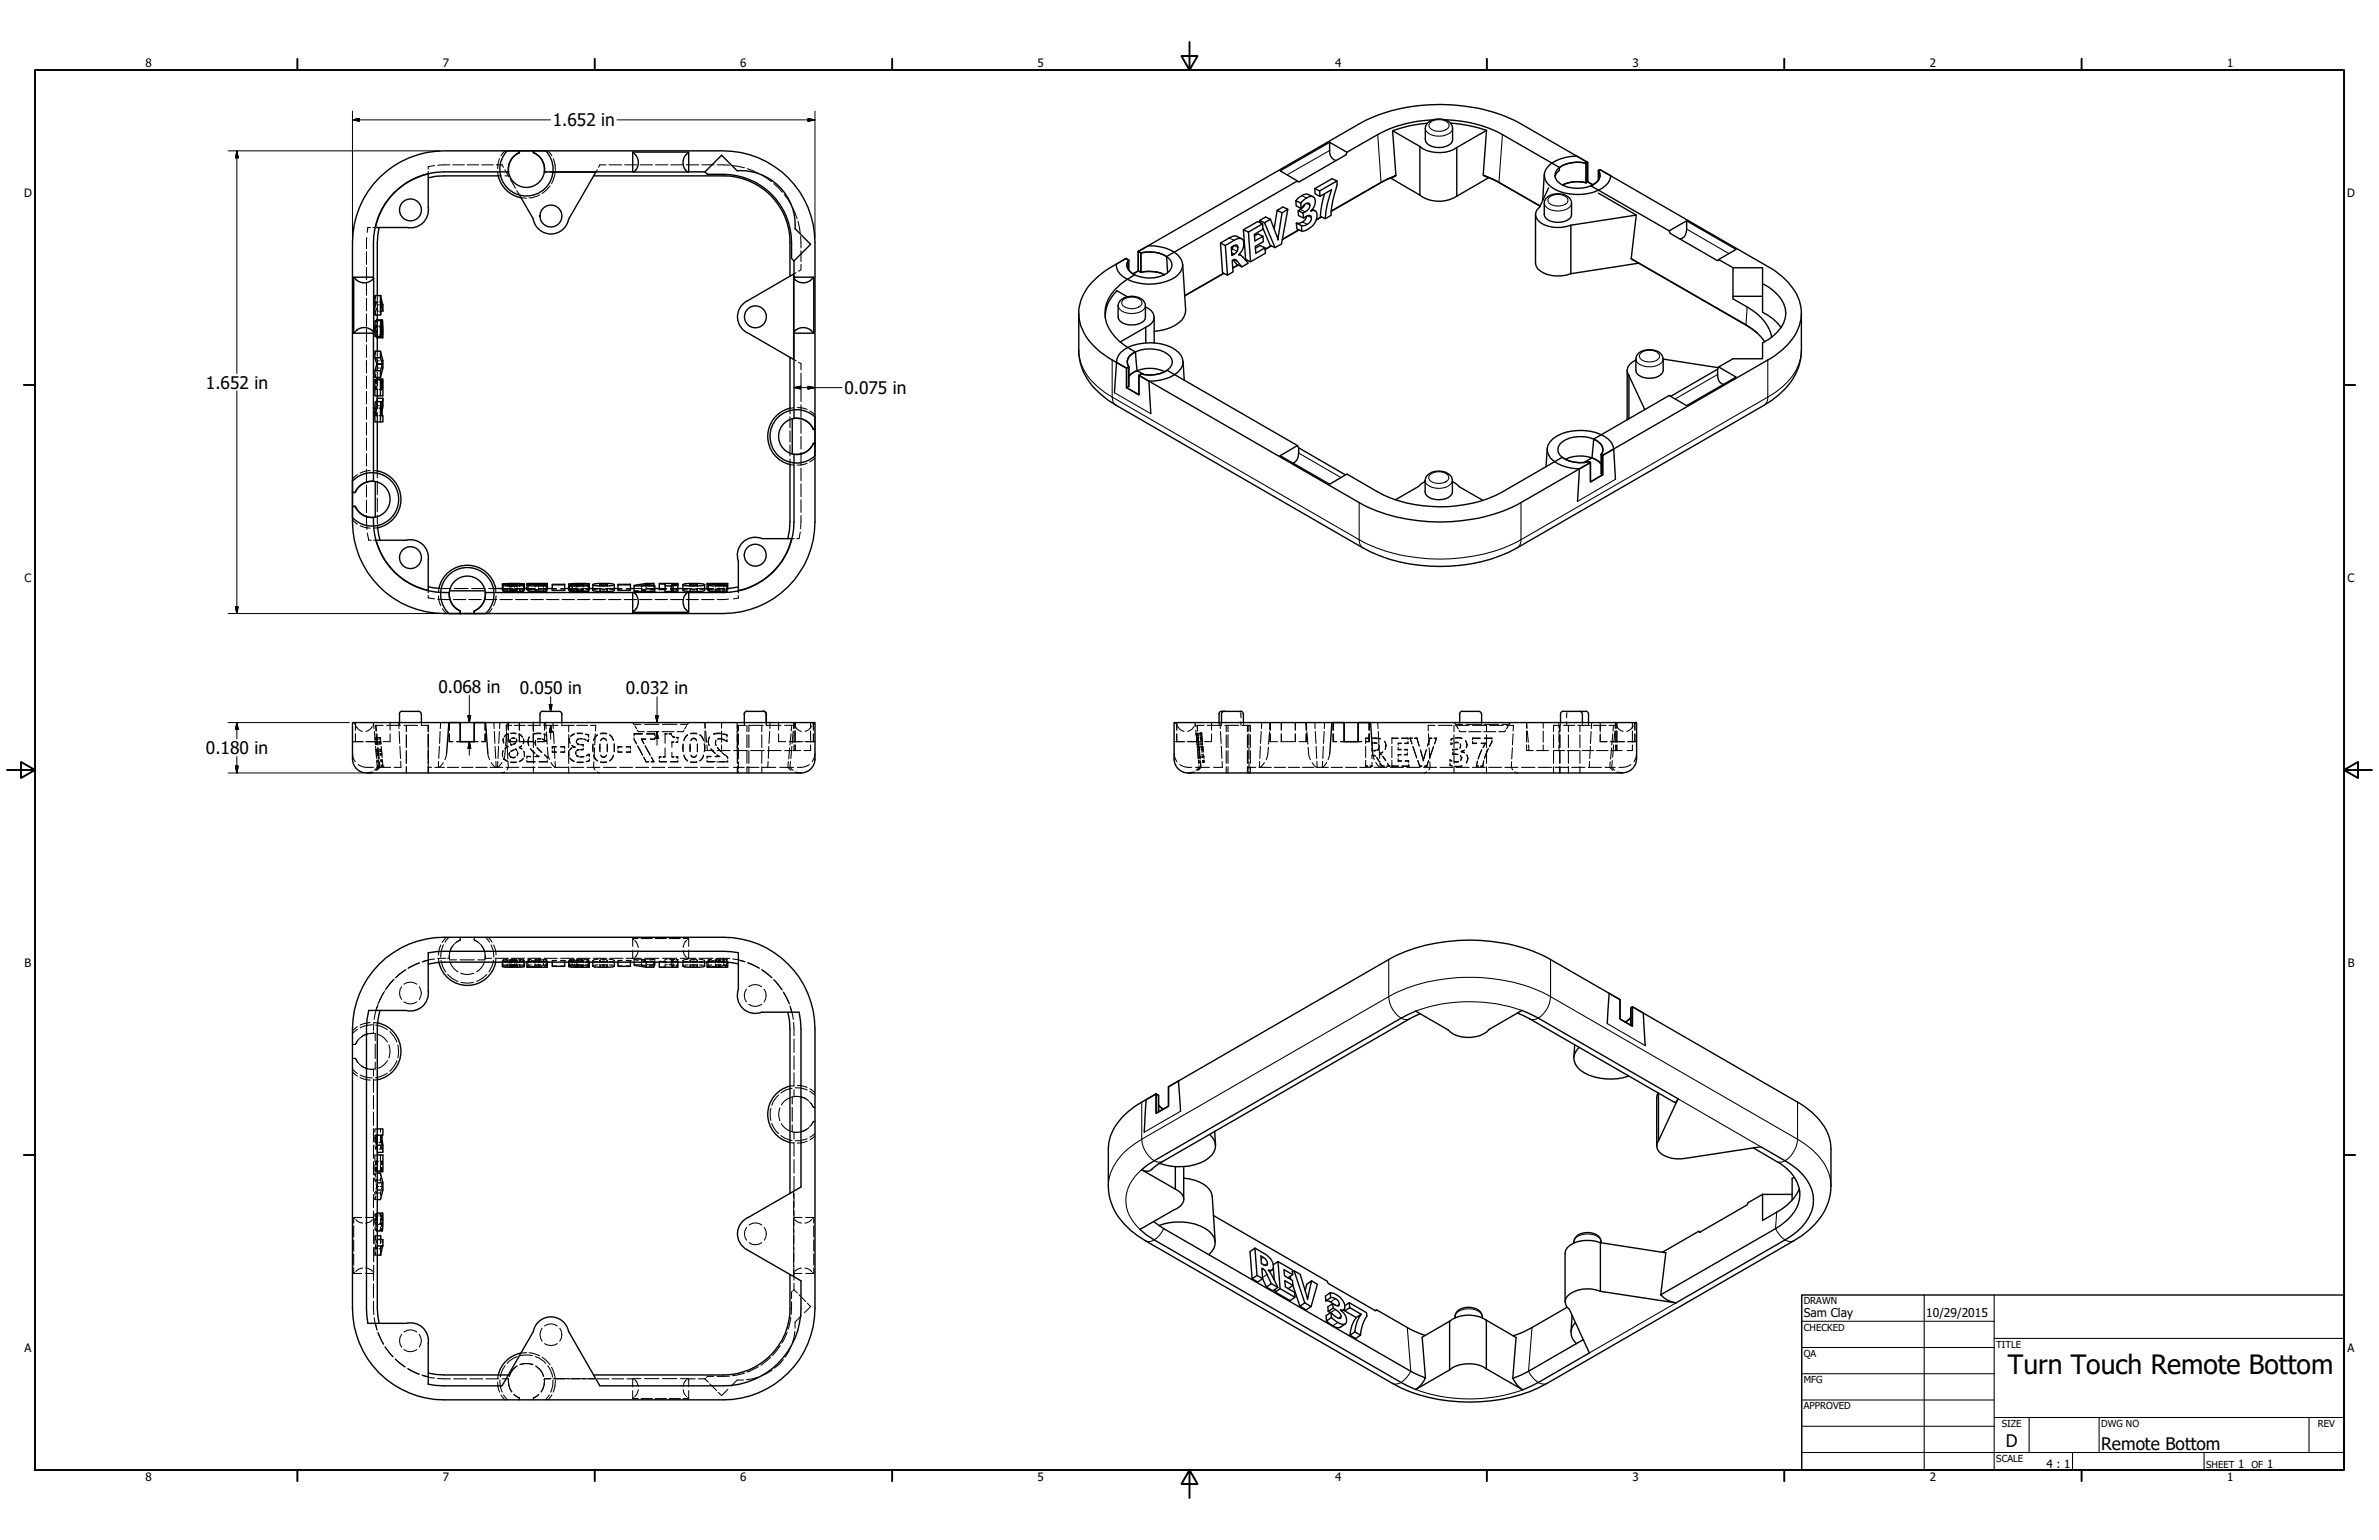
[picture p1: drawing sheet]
<svg xmlns="http://www.w3.org/2000/svg" width="864mm" height="559mm" viewBox="0 0 864 559" stroke-linecap="round" stroke-linejoin="round" font-family="sans-serif">
<defs><g id="words">
<text font-size="9.7" x="728.9" y="498.7">Turn Touch Remote Bottom</text>
<g font-size="6.3">
<text x="200.7" y="45.8">1.652 in</text>
<text x="74.7" y="141">1.652 in</text>
<text x="306.5" y="142.9">0.075 in</text>
<text x="159.1" y="251.5">0.068 in</text>
<text x="188.7" y="252">0.050 in</text>
<text x="227.2" y="252">0.032 in</text>
<text x="74.7" y="273.6">0.180 in</text>
<text x="728.1" y="524.9">D</text>
<text x="762.8" y="526.2">Remote Bottom</text>
</g>
<g font-size="4.4">
<text x="654.8" y="477.8">Sam Clay</text>
<text x="699.3" y="478">10/29/2015</text>
</g>
<g font-size="4.2">
<text x="52.8" y="24.4">8</text>
<text x="160.8" y="24.4">7</text>
<text x="268.7" y="24.4">6</text>
<text x="376.7" y="24.4">5</text>
<text x="484.6" y="24.4">4</text>
<text x="592.6" y="24.4">3</text>
<text x="700.5" y="24.4">2</text>
<text x="808.5" y="24.4">1</text>
<text x="8.8" y="71.4">D</text>
<text x="852" y="71.4">D</text>
<text x="8.9" y="211.1">C</text>
<text x="852.2" y="211.1">C</text>
<text x="9" y="350.8">B</text>
<text x="852.2" y="350.8">B</text>
<text x="8.9" y="490.5">A</text>
<text x="852.2" y="490.5">A</text>
<text x="742.9" y="532.6">4 : 1</text>
<text x="812.4" y="532.6">1</text>
<text x="823" y="532.6">1</text>
<text x="52.8" y="537.5">8</text>
<text x="160.8" y="537.5">7</text>
<text x="268.7" y="537.5">6</text>
<text x="376.7" y="537.5">5</text>
<text x="484.6" y="537.5">4</text>
<text x="592.6" y="537.5">3</text>
<text x="700.5" y="537.5">2</text>
<text x="808.5" y="537.5">1</text>
</g>
<g font-size="3.5">
<text x="654.8" y="473.2">DRAWN</text>
<text x="654.8" y="482.8">CHECKED</text>
<text x="724.7" y="488.9">TITLE</text>
<text x="654.8" y="492.3">QA</text>
<text x="654.8" y="501.8">MFG</text>
<text x="654.8" y="511.4">APPROVED</text>
<text x="726.7" y="517.7">SIZE</text>
<text x="762.8" y="517.7">DWG NO</text>
<text x="841.4" y="517.7">REV</text>
<text x="724.7" y="530.4">SCALE</text>
<text x="800.9" y="532.6">SHEET</text>
<text x="817.4" y="532.6">OF</text>
</g>
</g></defs>
<!-- layer: Hidden (ANSI) -->
<g fill="none" stroke="#000" stroke-width=".38">
<path d="M163.3 59.8l-4.4 .1M164.3 59.8h4.3M169.6 59.8h4.2M174.9 59.8h4.2M180.1 59.8h2.1l.6 .9M181.4 57.6l-.5 1.2-.2 2.4M183.3 54.7l-1.4 1.8M198.9 54.7l1.4 1.8M200.9 57.6l.6 2.2 .1 2M220 59.8h-2.3l-.4 .9M221.1 59.8h4.5M226.8 59.8h4.4"/>
<path d="M232.3 59.8h4.5M237.9 59.8h4.5M243.5 59.8h4.5M249.2 59.8h4.4M254.8 59.8h4.4M260.3 59.8l4.5 .1M155.4 62.2v.9M157.7 60.1l-2.3 .4v.8M180.7 62.5l.1 1.3h1.3M183.3 61.6l.5 .9M183.3 63.8h1.2M184 62.5h-.2l.9 1.6"/>
<path d="M184.3 62.5h.3M185.2 65l1.9 3.3M187.6 69.2l1 1.6M189.1 71.8l2 .1M195.9 70.7l-.9 .5-2.9 .6M197.5 62.5h1.1M199.7 67.4l-2.9 2.8M199.7 62.5h1M201.5 62.8l-1.3 3.8M216.8 61.6l-.5 .9M265.9 60.1l4.4 .8M271.3 61.2l4 1.7"/>
<path d="M276.4 63.4l3.6 2.5M280.9 66.6l3.1 3.1M284.7 70.5l2.4 3.7M287.7 75.2l1.7 4.1M133 91.4v4.5M133 97v4.5M133.1 86.2l-.1 4M134.5 82.6h-1l-.2 1.7M135.4 82.6h.9M289 98.9l-.9 .5M289.7 80.3l.8 4.4M290.6 85.8l.2 4.2"/>
<path d="M290.8 95.9v2l-.9 .5M290.8 91v3.9M133 102.6v4.5M133 108.3v4.5M133 113.9v4.5M133 119.5v4.5M136.2 119.6v1.2M136.2 107.3l.2 1.1M136.3 116.3l.2 .7 .1-.7M136.3 109.6l.1 1.1M136.3 109.6v1.6M136.3 112.8v1.5"/>
<path d="M136.3 109.6h.6M136.3 118.6l.1 .7M136.3 118.6l-.1 .5M136.5 120v.9M136.5 117.7v.7zM136.5 118.4h.9M136.6 109.5l.4 1.1M136.6 119.8v1M136.7 111.8l.3 1.1h.4M136.7 116.1l.2 1.2M136.8 118.9l-.1-.5-.1 .7M136.8 119.5v1.3"/>
<path d="M137 118.7v2.1M137 107.3v2.8M137 110.6v.8M137 111.5v2.8M137 116.1v2.5h-.7M137 120v2.6M137 110.6h.7M137.6 109.6h.6M137.7 118.6h.7M137.9 118.4h.8M137.9 112.9h.3M138.3 110.6h.7"/>
<path d="M133 125.2v4.5M133 130.8v4.5M133 136.5v4.4M136.1 127.4l.3 1.2M136.3 121.5v.6M136.3 137.7v1.2M136.4 135.8l-.3 1.2M136.5 121.2v.3h.5M136.6 121.2v.3M136.6 138v1.1M136.7 129.7l.3 1.2h.7M136.8 137.7v1.2"/>
<path d="M136.8 121.5v.6M137 127.4v1.9M137 130.3v3.8M137 135.1v1.9M137 137.5v2.5M137 138h-.5v1.1M137.7 121.5h.5M137.7 138h.5M137.7 133.5h-.7l-.3 1.2M138.3 130.9h.7M138.3 133.5h.7M288.1 130.4l.9 .5"/>
<path d="M289.9 131.4l.9 .6v2.2M290.8 135.4v4.6M133 142v4.6M133 147.7v4.5M133 153.4v4.5M133 158.9v4.5M136.2 150.4v.4h.7M136.2 149.2v.9M136.3 140.1v1.3h.6M136.3 148.1v.6M136.3 148.1l.1 .2M136.3 145.7l.2 .8"/>
<path d="M136.3 148.1h.7M136.4 148.5l.1 .5M136.5 140.2v1.2M136.5 149.4v.7M136.5 150.4v.4M136.5 147.3l.1 .7M136.6 147.5v.5M136.6 140.2v1.2M136.6 148h.6M136.7 149.7v.7M136.7 150.6v.2M136.7 146.2v.8"/>
<path d="M136.8 140.1v1.3M136.8 145.7v.3M136.8 148.2l-.1 1M137 141.2v2.4M137 144.5v3.5M137 149.7v3.4M137.6 141.4h.6M137.6 150.8h.6M137.7 148.1h.7M137.7 147.2h-.7l-.1 .5M137.9 148h.7M138.3 147.2h.7"/>
<path d="M138.5 150.8h.2M138.6 141.4h.1M286.8 151.2v4.1M286.8 156.3v4.1M288.1 148l-1.3 .1v2.1M289.4 147.9l2.4 .2 1.2 .5M290.8 141.2v4.5M290.8 146.9v4.6M290.8 152.7v4.5M290.8 158.4v4.5M294 149.1l1.8 1.5M129.7 172.3l-1.7 1.6"/>
<path d="M133 164.6v4.5M133 170.2v4.6M133 175.9v4.4M134.4 170.8l-1.4 .1-2.3 .7M135.7 170.8l1.3 .1v2.5M137 174.6v4.9M286.8 161.4v4.1M286.8 166.5v2.1l1.3 .2M290.8 164.1v4.6M290.8 169.9v4.5M290.8 175.6v4.6M290.8 168.7l-1.4 .1"/>
<path d="M293 168.1l-2.2 .6M295.8 166.2l-1.8 1.4M128 188.6l1.7 1.6M130.7 190.8l2.3 .7 1.4 .1M133 181.5v4.5M133 187.1l.2 5M133.3 193.4l.6 2.6h.8M135.6 196h.9M137 180.7v5M137 186.9v3.2M137 190.8l.1 .7-1.3 .1M287.4 195.5h.9"/>
<path d="M290.5 193l-.4 2.5h-.9M290.8 181.4v4.5M290.8 187.1l-.2 4.7M155.4 214.2v.9M155.4 216v1l2.3 .3M158.9 217.4l4.5 .2M159.2 216.2l.1 1.4 .7 2.2M160 213.6l-.7-.1-.1 1.4M160.6 213.6h3.1M164.6 217.6h4.5M164.9 213.6h5M170.2 217.6h4.5"/>
<path d="M171.2 213.6h4.9M175.8 217.6h4.5M177.4 213.6h2.5l.1 1.3M180.1 216.2l-.4 2.4-.5 1.2M181.5 217.6h4.5M182.4 213.6h3.1M182.6 214.1l.6 .1M182.7 213.9l-.3 .1M183.2 214.3l-.6 .1M183.8 214.2h.5h-.5M184.3 212.2v.7M184.3 213.6v.6"/>
<path d="M184.4 213.7l-1.3 .2M184.8 214l.4 .1M184.8 212v.7M184.8 213.3v.7M185 213.9l-.2 .1M185.1 214.4l.4 .1M185.1 212.4v.6M185.1 213.7v.7M185.2 213.9h.2M185.2 214.3l-.1 .1M185.4 212v.7M185.4 213.3v.6"/>
<path d="M185.4 213.7h2M185.4 214.3h.6M185.6 212.5v.5M185.6 213.7v.6M185.6 214.1h.4M185.7 213.9h-.3M185.9 214.5h.9M186 212.1v.7M186 213.4v.7M186 214.1h.4M186 213.9h.8M186.4 214.3h.7"/>
<path d="M186.8 212.5v.6M186.8 213.7v.6M186.8 214.1h.7M187.1 217.6h4.5M187.2 213.6h3.2M187.3 212.2v.6M187.3 213.5v.6M187.3 214.4h.3M187.4 213.9l.5 .1M187.6 214.4l-.4 .1M187.6 212.4v.6M187.6 213.7v.7"/>
<path d="M187.9 214l-.2 .1M187.9 212v.7M187.9 213.4v.6M188.4 213.7l1.4 .1M188.5 212.2v.7M188.5 213.6v.6M189 214.2h-.5h.5M189.6 214.2l.5 .2M190.1 213.9l.3 .1M190.1 214.1h-.5M191.3 213.6h2.9M191.3 213.7h2.9v.7"/>
<path d="M191.7 213.9h1.3M192.3 214.2l-.6 .2M192.7 217.6h4.5M194.2 214l-1.3 .1M194.2 213.9h1.3M194.2 212.3v.7M194.7 214.2l-.5 .2h.6M195.3 214.5h1M195.5 213.9l-.6 .1M195.5 211.9v.7M195.5 213.2v.7M195.7 213.6h3"/>
<path d="M195.7 213.7h3M196.6 214.1l-1.4 .1M196.8 214.4h.8M197.3 212.4v.7M197.3 213.8v.6M198.2 212.4v.6M198.2 213.7v.7M198.2 214.4h.2M198.2 214.4h-.3M198.4 217.6h4.5M198.4 213.9l-.9 .1M200.5 213.6h1.5"/>
<path d="M200.5 214.1h1.5M203.5 213.6h1.5M203.5 214.1h1.5M204 217.6h4.5M206.4 213.6h3M206.7 214.1h.1M206.8 213.9l-.4 .1M206.9 214.1l.7 .1M207.1 212.3v.6M207.1 213.6v.6M207.3 214.3l-.6 .1M208 214.2h.5h-.6"/>
<path d="M208.5 213.7l-1.4 .2M208.5 212.2v.7M208.5 213.6v.6M209 212v.7M209 213.4v.7M209.1 214l.1 .1M209.2 212.3v.7M209.2 213.7v.7M209.3 213.9h.7M209.4 214.1h.8M209.4 214.3l-.2 .1h.2M209.5 212.1v.6"/>
<path d="M209.5 213.3v.6M209.5 213.7h2.2l-.1 .6M209.5 214.4l.6 .1M209.6 214.3h.7M209.6 217.6h4.5M209.8 212.5v.5M209.8 213.7v.6M210.5 213.9h1.4M210.5 214.5h.9M210.8 214.1h.7M210.8 214.3h.7M210.9 213.6h3"/>
<path d="M211.6 214.1h.1M211.7 212.5v.5M211.9 214.4h.8M212.8 213.7l1.1 .1M212.8 213.9l.9 .1M213.4 212.4v.6M213.4 213.7v.7h-.3M213.6 214.4h.1M215.2 213.6h3.1M215.3 217.6h4.5M215.5 214l-.3 .2M217.1 213.7l-1.3 .2"/>
<path d="M217.7 214.2l.4 .2M217.7 212.2v.7M217.7 213.5v.7M218.1 213.7h2M218.1 213.9l-.4 .3M218.6 213.9h1M218.6 214.5h1M219.9 213.6h3.1M220.1 213.9l.4 .3M220.5 214.2l-.4 .2M220.5 212.2v.7M220.5 213.5v.7"/>
<path d="M220.9 217.6h4.5M221.1 213.7l1.3 .2M222.8 214l.2 .2M224.3 213.6h1.5M224.3 214.1h1.5M226.6 217.6h4.5M227.3 213.6h1.6M227.3 214.1h1.6M230.2 213.6h3M231.6 214.2l-1.4 .2M232.2 217.6h4.5M232.9 212.5v.6"/>
<path d="M232.9 213.8v.6M234.4 214.2l-1.5 .2h1.5M234.6 213.7h.9M234.6 213.7l-1.5 .3M234.6 211.7v.7M234.6 213.1v.6M234.7 213.6h3M236.1 214.4h1.6M236.4 213.7h1l-1.6 .3M237.4 212.5v.4M237.4 213.3v.4M237.8 217.6h4.5"/>
<path d="M239.3 213.6h2.7M239.3 213.7h2.7M243.4 213.6h2.7M243.4 213.7h2.7M243.5 217.6h4.5M243.9 212.3v.7M243.9 213.7v.7h.7M243.9 213.9h.7M245.4 214.4h.7M245.4 213.9h.7M247.9 213.6h3.2M248.2 214l-.3 .2"/>
<path d="M249 217.6h4.6M249.8 213.7l-1.3 .2M250.5 214.2l.4 .2M250.5 212.2v.7M250.5 213.5v.7M250.8 213.7h2.1M250.9 213.9l-.4 .3M251.3 213.9h1M251.3 214.5h1M252.6 213.6h3.2M252.8 213.9l.4 .3M253.2 214.2l-.4 .2"/>
<path d="M253.2 212.2v.7M253.2 213.5v.7M253.9 213.7l1.3 .2M254.7 217.6h4.5M255.5 214l.3 .2M256.7 213.6h2.4M256.7 213.7h2.4M257.1 213.9h1.3M257.7 214.2l-.6 .2M259.7 214l-1.4 .1M259.7 214.4h.5M259.7 213.9h1.3"/>
<path d="M259.7 212.3v.7M259.7 213.7v.7M260.2 214.2l-.5 .2M260.2 213.6h2.9M260.2 213.7h2.9M260.8 214.5h.9M261 213.9l-.7 .1M261 211.9v.7M261 213.2v.7M261.6 214.1l-.9 .1M262.6 214.4l-.4 .1M262.8 213.8l-.1 .6h.4"/>
<path d="M262.8 212.4v.7M263 214l-.9 .1M263.7 213.6h.5M263.7 212.4v.6M263.7 213.7v.7M263.9 214.4h-.5M263.9 213.9h-.4M264.2 213.7h-.5M264.4 217.4l-4.1 .2M268 214.3v.9M268 216.1v.9l-1.7 .3M160.6 220.9l1.5 1.7"/>
<path d="M178.6 220.9l-1.5 1.7M270.4 258.6l-.1 1.9M271.3 258.1l-.5 .2M449.5 258.1l.5 .2M450.3 258.6l.2 1.9M568.8 258.6l-.1 1.9M569.7 258.1l-.5 .2M128 273.4a4.4 4.4 0 0 0 1 3M128 269.1h.3M128.4 262.2l.4 .6M128.7 269.1h2.9M129 269.1v-2.8v2.8h2.9"/>
<path d="M129 262.2v2.7M129.2 263.4a3.4 3.4 0 0 0 2.4 2M130 277.4l.2 .2a7.8 7.8 0 0 0 5.4 .8M132.8 269.1h5.1M135.1 263.6a3.2 3.2 0 0 1-2.3 1.8M135.6 262.2l.2 2.2M135.6 262.8l-.2 .4M135.9 265.4l.4 4.3M136.3 263.2h.1M136.3 263.2l.2 2M136.3 270.8l.4 4.4M136.5 266.3l.4 4"/>
<path d="M136.7 267.7l-.6 .1M136.8 278.4h5M136.8 268.3l-.7 .1M136.8 267.9l-.7 .1M136.8 266.3l.4 4M136.8 269.2h-.6M136.9 269.4l-.7 .1M136.9 269.7l-.6 .1M136.9 269.6l-.7 .1M137 271.3l.4 4.1M137 270.1h-.7M137.1 272l-.6 .1"/>
<path d="M137.2 272.7l-.7 .1M137.2 272.8l-.7 .1M137.2 272.4l-.7 .1M137.2 273.5l-.6 .1M137.3 271.3l.4 4.1M137.3 273.7h-.7M137.3 273.9h-.7M137.3 274.1l-.6 .1M137.4 276.4l.2 2-1.1 1.1M137.4 275.8h-.6M137.4 267.7l.7-.1v.2M137.5 276.2l-.7 .1 .2 2.1-1.1 1.1"/>
<path d="M137.5 276.5h-.7M137.5 276h-.7M137.6 277.7h-.6M137.7 278.2l-.7 .1M137.7 278l-.7 .1M137.7 276.4l.2 2-1.1 1.1M138.1 268.2h-.6M138.1 267.8l.2 2M138.1 275.9h.7l.2 2M138.1 267.8h-.7M138.2 269.3l-.7 .1M138.2 269.6l-.6 .1"/>
<path d="M138.2 269.5l-.6 .1M138.2 269l-.7 .1M138.3 270l-.7 .1M138.3 277.9h.7M138.4 270.8l.3 4.1M138.5 271.8l-.7 .1M138.5 271.9l-.7 .1M138.5 272.3l-.6 .1M138.6 272.6l-.7 .1h.7M138.6 273.6h-.7M138.6 273.7l-.7 .1M138.6 273.4h-.7"/>
<path d="M138.7 274l-.7 .1M138.8 275.7h-.7M138.8 276l-.6 .1M138.9 276.4h-.7M138.9 277.6h-.6M139 278l-.7 .1M139.1 263.2h-2.6l.2 2M140.3 263.2h5.1M141.6 266.3v2.8h-2.5M141.6 262.2v2.7M144.7 262.2l.1 2.2M144.9 265.4l.2 4.3"/>
<path d="M145 262.2v.3M145 262.9v.3M145.2 270.8l.2 4.4M145.5 276.3v2.1h-2.4M146.6 263.2h5M147.5 263.2v2.3M147.5 266.6v4.7M147.5 272.4v4.6M147.5 278.2v2.3M152.9 263.2h2.5M153 262.2v.3M153 262.9v.3"/>
<path d="M155.4 263.2l.1 2.3M155.4 278.4h1.3M155.4 263.2v2.3M155.4 266.3v14.2M155.5 266.6v4.7M155.5 272.4v4.6M155.5 278.2v2.3M159.2 276.3l-.1 2.1h-1.2M159.5 270.8l-.2 4.4M159.8 265.4l-.2 4.3M160 262.2l-.2 2.2M160.9 276.7l-1.6 1.7h2.1"/>
<path d="M162.1 273.4l-.6 2.3M162.4 278.4h4.1M163.1 264.9v-2.7v2.7M163.1 266.3v2.8h1.3M163.1 266.3l.1 2.8M165.7 269.1h1.4M167.6 278.4h4.1M172.1 269.1h1.4M172.7 278.4h4.1M176.1 266.3l-.1 2.8M176.1 264.9v-2.7v2.7M176.1 266.3v2.8h-1.3"/>
<path d="M177.1 273.4l.6 2.3M177.9 278.4h4.6M178.3 276.7l1.7 1.7M179.3 262.2l.1 2.2M179.5 265.4l.1 4.3M179.7 270.8l.3 4.4M180 276.3l.1 2.1M180.7 276.3l-.1 2.1M181 270.8l-.2 4.4M181.3 265.4l-.3 4.3M181.4 262.2v2.2M182.2 276.7l-1.5 1.7"/>
<path d="M182.4 273.5l.1 .8M182.4 273.5v.2M182.6 272.5l-.1 2M182.6 268.5l.3 1M182.6 272.4l-.2 1.1M182.6 268.5v.2M182.8 268l.1 1.7M182.8 267.8l-.2 .7M182.9 275.3l1.4 1.1M182.9 275.1l.5 .6 .9 .5M183.5 270.4l.8 .6M183.5 270.3l.8 .5"/>
<path d="M183.5 271.1a8.9 8.9 0 0 1-.7 4.5M183.6 278.4h4.7M183.9 265.6l-.3 4.4M183.9 266.3l.2 4M184.1 271.3l.2 4.1M184.1 262.2l-.1 2.2M184.3 271l-1 .7M184.3 270.8l-1 .7M184.3 270.8v.2M184.4 276.4l.1 2-.5 .9M184.5 266.4l-1.4 1M184.5 266.3l-1.4 .9"/>
<path d="M184.5 266.3v2.8h2.6M184.5 262.2v2.7M184.6 262.2v.3M184.6 262.9v.3M184.8 273.8l.2 .3M184.8 273.6l.2 .4M184.8 273.6v.2M185 273.2l-.2 .6M185 273l-.2 .6M185.1 269l.1 .5M185.1 268.9l.1 .4M185.1 268.9v.1"/>
<path d="M185.1 274.4l.3 .4M185.1 274.3l.3 .3M185.3 268.4l-.2 .6M185.3 268.2l-.2 .7M185.4 276.7h2.1M185.4 276.5h2.1M185.4 270l.2 .4M185.4 269.8l.2 .5M185.4 274.6v.2M185.4 274.8l.3 .1M185.4 274.6l.3 .1M185.4 266.2l1.9 .1"/>
<path d="M185.4 266.1h1.9M185.6 270.3v.1M185.7 263.2h-1.9v2M186 270.3l-.4 .1M186 270.1l-.4 .2M186 272.4h.1M186 272.4l-.6 .3M186.4 272.3l-.4 .1M186.4 272.1l-1 .4M186.7 263.2h3.9M186.8 269.9l-.4 .2M186.8 269.7v.2"/>
<path d="M186.8 269.7l-.4 .2M186.8 272.1l.5-.2 .3 .5M186.9 268h-1.2M186.9 267.8h-1.2M187.1 274.8l-1.1 .2M187.1 274.6l-1.1 .2M187.2 269.7l-.4 .2M187.2 269.5l-.4 .2M187.3 271.8h.1M187.3 271.8l.3 .4M187.3 271.8l-.5 .1M187.4 268.3l.2 .6"/>
<path d="M187.4 268.2l.2 .5M187.6 268.9l-.1 .4M187.6 268.7l-.1 .4M187.6 268.7v.2M187.8 272.9l.1 .5M187.8 272.7l.1 .6M187.9 273.4l-.2 .9M187.9 273.3l-.2 .8M187.9 273.4h.1M188.3 266.5l1.4 1M188.3 266.3l1.4 1M188.5 271.3l1 .6"/>
<path d="M188.5 271.2l1 .5M188.5 266.3v2.8h5.2M188.5 262.2v2.7M188.5 271.1v.2M189.4 270.8l-.9 .5M189.4 270.6l-.9 .5M189.5 278.4h4.7M190 275.3l-1.5 1.1M190 268.2l-.1 1.7M190 275.1l-.5 .6-1 .5M190 268l.1 .7M190.1 272.7l.2 1.9"/>
<path d="M190.1 272.5l.3 1.1M190.1 268.7l-.2 1M190.1 268.7v.2M190.4 273.6l-.1 .8M190.4 273.6v.1M191.3 275.8v.7h2.9M191.3 274.4h1.4M191.3 274.5v.1M191.3 276.4h2.9M191.6 263.2h4.6M191.7 269l.3 1.4M191.7 269v.2"/>
<path d="M192.2 267.5a2.99 2.99 0 0 0-.2 3.1M192.2 267.3l-.5 1.7M192.6 271.8l1.6 1.6M192.6 271.7l1.6 1.5M192.7 274.6h-1.4v.6M193.6 262.2v3.3M193.6 266.3v5M193.6 272.4v4.6M193.6 278.2v2.3M194.1 274.6h1.4M194.2 269.4l.3 1M194.2 269.4v.2"/>
<path d="M194.4 268.8l-.2 .8 .3 1M194.4 268.6l-.2 .8M194.8 274.1l.7 .5M194.8 273.9l.7 .5h-1.4M195 271.4l1.7 1.7M195 271.2l1.7 1.7M195.5 278.4h4.7M195.5 274.5v.1M195.7 276.4h3M196 262.2v.3M196 262.9v.3M196.3 268.2l-1.2 .1"/>
<path d="M196.3 268l-1.2 .1M196.4 266.3l-2.9 .1M196.4 266.1l-2.9 .2M196.8 268.3l.8 .3M196.8 268.1l.5 .2M197.3 268.3v.2M197.3 268.3l.3 .2M197.4 266.5l1 .3M197.4 266.3l1 .3v.9M197.4 263.2h5.2M197.5 262.9v.3M197.6 262.2l-.1 .3"/>
<path d="M197.7 274l1 .8M197.7 273.8l1 .9v.7M197.7 266.3v2.8h-2.7M197.7 262.2v2.7M197.9 268.8l.3 .2M197.9 268.7l.3 .2M198.1 262.2l.1 2.2M198.2 269h.1M198.2 268.9v.1M198.2 268.9h.2M198.3 265.6l.3 4.4M198.4 268.3v.7"/>
<path d="M198.7 271.1a8.9 8.9 0 0 0 .8 4.5M198.7 276v.5h-3M200 276.7l1.5 1.7M200.5 272.4v.6h1.5M200.5 272.8h1.5M200.7 262.2l.2 2.2M200.9 265.4l.3 4.3M201.2 270.8l.2 4.4M201.3 278.4h4.8M201.5 276.3l.1 2.1M202 271.1h-1.5v.6M202 270.9h-1.5v.2"/>
<path d="M203.5 271.1h1.5v.6M203.5 270.9h1.5v.2M203.5 272.8h1.5M203.8 263.2h4.6M204 262.2v.3M204 262.9v.3M205 272.4v.6h-1.5M206.4 263.2v2.3M206.4 266.6v4.7M206.4 272.4v4.6M206.4 278.2v2.3M206.5 272.8l.1 1.5"/>
<path d="M206.5 272.7l.1 1.4M206.7 268.5l.2 1.1M206.7 268.5v.2M206.8 268l.1 1.7M206.8 267.8l-.1 .7M206.9 275.1l1.5 1.3M206.9 275l1.5 1.2M207.1 271.6v.2M207.1 271.6l-.3 .5M207.2 278.4h4.7M207.6 270.4l.9 .7-.9-.5M207.6 271.5l-.8 .8"/>
<path d="M207.6 271.3l-.5 .3M207.7 266.7v.1M208.5 271.1l-.5 .2M208.5 271l-.5 .1M208.6 266.4l-1.5 .9M208.6 266.3l-1.5 .8M209 273.1v.5M209 273.1v.2M209 272.9v.8M209 272.7v.4M209.2 274.1l.8 .5M209.2 268.9l.1 .5"/>
<path d="M209.2 273.9l.3 .4M209.2 268.9v.2M209.4 268.8l-.1 .8M209.4 263.2h3.9M209.4 268.7l-.2 .2M209.5 276.7h2.2M209.5 269.9l.8 .4M209.5 266.2l2 .1M209.5 276.5h2.2M209.5 274.3l.5 .1M209.5 266.1h2M209.5 274.3h.1"/>
<path d="M209.5 269.7l.3 .2M209.8 269.9l.5 .2M209.8 269.9v.2M210.1 268.2l-.6 .3M210.1 268l-.6 .4M210.2 272.2l-.9 .3M210.2 272l-.9 .3M210.5 268.2h.9M210.5 268h.9M210.8 272.1h.7M210.8 271.9h.7M210.8 270.3h.7"/>
<path d="M210.8 270.1h.7M211.6 270.3l.1 .6M211.6 271.9h.1M211.6 270.1l.1 .2M211.7 271.5l-.1 .6M211.9 268.3l.8 .3M211.9 268.1l.8 .3M212 274.6l-1.5 .1M212 274.4l-1.5 .1M212.6 266.4l1.1 .4M212.6 266.3l1.1 .3v.9M213.1 278.4h4.7"/>
<path d="M213.1 268.8l.3 .2M213.1 268.6l.3 .2M213.4 269h.1M213.4 268.8v.2M213.4 268.8h.1M213.6 268.8h.1M213.7 268.2l-.1 .8M213.7 273.7h.2v.9M213.7 273.9l-.8 .4M213.7 273.7l-.8 .4M213.7 273.9h.1M213.7 273.7v.2"/>
<path d="M213.9 275.3v.8l-1 .3M213.9 275.9l-1 .4M214.3 263.2h2l-.1 2M215.2 271.3l.1 1.3M215.2 271.3v.2M215.3 270.1v2.7M215.3 269.9l-.1 1.4M215.5 274.1l.6 1.3 .8 .8M215.5 273.9l.6 1.3 .8 .8M215.6 276.4l-.1 2 .5 .9M215.8 271.3l-.2 4.1M216.1 266.3l-.2 4"/>
<path d="M216.9 266.8l-.8 .7-.6 1.3M216.9 266.6l-.8 .8-.6 1.2M217.7 271.5l.1 1.3M217.7 271.3l.1 1.3M217.7 271.3v.2M217.8 270.1l-.1 1.4M217.8 269.9l-.1 1.4M217.9 266.3h2.3M217.9 266.1h2.3M218 276.6h2.2M218 276.4h2.2M218.1 274.1a1.13 1.13 0 0 0 1 .7 1.13 1.13 0 0 0 1.1-.7"/>
<path d="M218.1 273.9a1.1 1.1 0 0 0 1 .8 1.1 1.1 0 0 0 1.1-.8M218.1 268.8a1.1 1.1 0 0 1 1-.8 1.1 1.1 0 0 1 1.1 .8M218.1 268.6a1.1 1.1 0 0 1 1-.8 1.1 1.1 0 0 1 1.1 .8M219 278.4h4.7M220.4 270.1l.1 1.4M220.4 269.9l.1 1.4M220.5 271.5l-.1 1.3M220.5 271.3l-.1 1.3M220.5 271.3v.2M221.3 266.8l.8 .7 .6 1.2M221.3 266.6l.8 .7 .6 1.2M222.7 274.1l-.6 1.3-.8 .8"/>
<path d="M222.7 273.9l-.6 1.3-.8 .8M222.9 270.1v2.7M222.9 269.9l.1 1.4M223 271.3l-.1 1.3M223 271.3v.2M224.3 272.4v.6h1.5M224.3 272.8h1.5M224.9 278.4h4.7M225.8 271.1h-1.5v.6M225.8 270.9h-1.5v.2M227.3 271.1h1.6v.6M227.3 270.9h1.6v.2"/>
<path d="M227.3 272.8h1.6M228.9 272.4v.6h-1.6M229.7 262.2l.4 .6M230.1 262.8h2.6M230.2 267.7v.7l.9 1.6M230.2 268.2l.9 1.6M230.4 263.4l.7 1.1M230.8 278.4h4.7M231.4 265l.3 .5h2.2M231.5 270.8l1.7 3.3M231.5 270.6l1.7 3.3M232.9 268.1l.8 1.6"/>
<path d="M232.9 268.1v.2M232.9 268.1h1.5M233.2 266.4h-3v.7M233.2 266.2h-3v.2M233.7 274.9l.9 1.6M233.7 274.7l.9 1.7M234 262.8h5.2M234.2 270.8l1.8 3.3M234.2 270.6l1.8 3.3M234.4 268.3h-1.5l.8 1.6M234.6 276.4v.1M234.6 276.5h.9"/>
<path d="M234.6 276.4h.9M234.7 266.4h3v.6M234.7 266.2h3v.2M234.9 265.5h4.4M236.1 268.1h1.6M236.4 276.4h1M236.5 274.9l.9 1.6h-1M236.5 274.7l.9 1.7M236.7 278.4h4.7M237.4 276.4v.1M237.7 267.7v.6h-1.6M239.3 275.9v.6h2.7"/>
<path d="M239.3 276.4h2.7M240 274.8h-.7v.5M240 274.6h-.7v.2M240.3 265.5h4.4M240.5 262.8h5.2M240.7 274.6h.7M241.4 271.4v3.4h-.7M242.2 266.4h-.8v3.3M242.2 266.2h-.8v.2M242.6 278.4h4.7M242.9 266.4h.7M242.9 266.2h.7"/>
<path d="M243.4 276.4h2.7M243.6 266.4l.2 .4M243.6 266.2l.2 .4M243.6 266.2v.2M243.9 273v1.8h.7M243.9 274.6h.7M244 267.2l.9 .5M244 267l.3 .3M244.3 267.3l.6 .2M244.3 267.4v.1M244.6 269.4h-.7v1.7M244.6 269.2l-.7 .2"/>
<path d="M245.4 274.8h.7v.5M245.4 274.6h.7v.2M245.4 269.2h.7M245.5 267.5l.6 .2v.6M245.5 267.7h.6M246.1 268.9v.5h-.7M246.1 275.9v.6h-2.7M247 262.8h2.6M247.9 271.3l.1 1.3M247.9 271.3v.2M248 270.1v2.7M248 269.9l-.1 1.4"/>
<path d="M248.3 274.1a2.82 2.82 0 0 0 1.3 2.1M248.3 273.9a2.82 2.82 0 0 0 1.3 2.1M248.3 265l-.3 .5h-2.2M248.5 278.4h4.7M249.2 263.4l-.7 1.1M249.6 266.8a2.82 2.82 0 0 0-1.3 2M249.6 266.6l-.8 .8-.5 1.2M250 262.2l-.4 .6M250.5 271.5v1.3M250.5 271.3v1.3M250.5 270.1v1.4M250.5 269.9v1.4"/>
<path d="M250.5 271.3v.2M250.7 276.6h2.3M250.7 266.3h2.3M250.7 276.4h2.3M250.7 266.1h2.3M250.8 274.1a1.09 1.09 0 0 0 1 .7 1.09 1.09 0 0 0 1.1-.7M250.8 273.9a1.06 1.06 0 0 0 1 .8 1.06 1.06 0 0 0 1.1-.8M250.8 268.8a1.06 1.06 0 0 1 1-.8 1.06 1.06 0 0 1 1.1 .8M250.8 268.6a1.06 1.06 0 0 1 1-.8 1.06 1.06 0 0 1 1.1 .8M253.1 270.1l.1 1.4M253.1 269.9l.1 1.4M253.2 271.5l-.1 1.3"/>
<path d="M253.2 271.3l-.1 1.3M253.2 271.3v.2M254 266.8l.8 .7 .6 1.2M254 266.6l.8 .7 .6 1.2M254.3 278.4h4.8M255.4 274.1a2.66 2.66 0 0 1-1.4 2.1M255.4 273.9a2.66 2.66 0 0 1-1.4 2.1M255.7 270.1v2.7M255.7 269.9l.1 1.4M255.8 271.3l-.1 1.3M255.8 271.3v.2M255.9 270.3v2.1h.3"/>
<path d="M255.9 264.2v-2l.1 2M255.9 265.2v4.1M256.2 265.2l.3 4.1M256.5 272.4h2.6M256.6 270.3l.2 2.1M256.7 275.8v.7h2.4M256.7 274.4h1.4M256.7 276.4h3M256.7 274.5v.1M257.1 269l.3 1.4M257.1 269v.2M257.6 267.5a2.99 2.99 0 0 0-.2 3.1"/>
<path d="M257.6 267.3l-.5 1.7M258.1 271.8l1.6 1.6M258.1 271.7l1.6 1.5M258.1 274.6h-1.4v.6M259.6 274.6h1.4M259.7 269.6l.3 1M259.7 269.4l.3 1M259.7 269.4v.2M259.9 268.8l-.2 .8M259.9 268.6l-.2 .8M260.2 278.4h4.2M260.2 276.5h2.9"/>
<path d="M260.3 274.1l.7 .5M260.3 273.9l.7 .5h-1.4M260.3 272.4h4.7M260.5 271.2l1.6 1.7M260.5 271.4l1.1 1.3M261 274.5v.1M261.2 276.4h3M261.4 266.3l-2.4 .1M261.7 268.2l-1.2 .1M261.8 268l-1.3 .1M261.9 266.1l-2.9 .2M261.9 262.2v2"/>
<path d="M261.9 265.2v4.1M261.9 270.3v2.1M262 266.3l1 .2M262.1 273.1l1 .9M262.2 268.3l.4 .1M262.3 268.1l.5 .2M262.8 268.3l.3 .3M262.8 268.3l.3 .2M262.9 266.3l1 .3v.9M263.1 273.8l1.1 1M263.4 268.7l.3 .2M263.5 266.6l.4 .2"/>
<path d="M263.7 274.4l.5 .4M263.7 268.9h.2M263.7 268.9v.1M263.9 268.3v.7l-.5-.2M264.2 276v.5h-.5M264.2 274.8v.6M266.3 278.4h1.7v.7M266.3 272.4h5M267.6 262.2l.1 14.8M267.7 278.2v2.3M267.7 263.2h.1M267.7 263.2v2.3"/>
<path d="M267.7 266.6v4.7M267.7 272.4v4.6M267.9 263.2h.1M268 276.4v2h2.2M268 266.3v4M268 271.3v4.1M268 279.8v.7M270.2 262.2v.3M270.2 262.9v.3M270.3 261.9v1.3M270.6 263.2h-2.6v2M271.1 263.2v2.3"/>
<path d="M271.1 266.6v4.7M271.1 272.4v4.6M271.1 278.2v2.3M271.2 278.4h4.3M271.8 263.2v2.3M271.8 266.6v4.7M271.8 272.4v4.6M271.8 278.2v2.3M271.9 263.2h5.2M272.5 272.4h4.9M276.5 278.4h5.1M276.5 263.2v2.3"/>
<path d="M276.5 266.6v4.7M276.5 272.4v4.6M276.5 278.2v2.3M278.1 262.2v.3M278.1 262.9v.3M278.4 263.2h5.1M278.6 272.4h5M278.8 276.3l-.1 2.1M279.1 270.8l-.2 4.4M279.4 265.4l-.3 4.3M279.5 262.2v2.2M282.6 266.3v2.8h2.6"/>
<path d="M282.6 262.2v2.7M283.1 278.4h3.2M284.8 263.2h2.9M284.9 272.4h2.7M286.2 276.4l-.2 2 1.1 1.1M286.4 269.1h5.1M286.5 278.4h1.6M286.6 271.3l-.3 4.1M287 276.3l-.2 2.1 1.1 1.1M287.1 266.3l-.3 4M287.4 263.2l-.2 2M287.5 270.8l-.4 4.4"/>
<path d="M287.9 263.2h.2M287.9 265.4l-.4 4.3M288.2 262.8l.2 .4M288.2 270.3v2.1h-.3M288.2 272.4h2.4M288.2 264.2v-2l-.2 2.2M288.2 265.2v4.1M288.6 263.6a3.5 3.5 0 0 0 2.4 1.8M288.6 262.2v2M288.6 265.2v4.1M288.6 270.3v2.1M288.7 262.2v2"/>
<path d="M288.7 265.2v4.1M288.7 270.3v2.1M292.2 269.1h3.3M292.7 269.1h2.6v-2.8v2.8M293.8 277.4l-.2 .2a6.5 6.5 0 0 1-4.2 .8M294.3 270.3v2.1h-2.5M294.3 262.2v2M294.3 265.2v4.1M294.6 263.4a3.4 3.4 0 0 1-2.4 2M295.3 262.2v2.7M295.4 262.2l-.4 .6M295.7 269.1h.1"/>
<path d="M295.8 273.4l-.4 1.9-.6 1.1M426.2 273.4l.5 1.9 .5 1.1M426.2 269.1h.3M426.7 262.2l.3 .6M426.8 269.1h2.9M427.2 269.1v-2.8v2.8h2.9M427.2 262.2v2.7M427.4 263.4a3.4 3.4 0 0 0 2.4 2M428.3 277.4l.1 .2a6.5 6.5 0 0 0 4.2 .8M431 269.1h5M433.5 263.6a3.1 3.1 0 0 1-2.4 1.8M433.8 262.2l.2 1.4"/>
<path d="M433.9 262.8l-.3 .4M434 278.4h1.5M434.1 265l.1 1.4M434.2 266.4v.2M434.2 266.4l.1 .6M434.3 266.7v1.4M434.3 268h.7l-.7 .1M434.3 268.1l.1 .1M434.4 268.4v.1M434.4 268.4l.1 1.7h.7M434.4 268.3v.4M434.4 268.3l.1 .7"/>
<path d="M434.5 268.9v.1M434.6 263.2l.2 2M434.6 271h.7l-.7 .1M434.7 271.9h.7M434.7 271.8l.1 1.8M434.8 266.3l.4 4-.6 .1M434.8 273.6l.1 .4M434.8 273.6v.3l.7-.1M434.8 266.1l-.6 .1M434.9 274.3l.1 .9M434.9 274.4h.7M434.9 266.7l-.6 .1h.7"/>
<path d="M434.9 266.3l-.7 .1M435 274.4v1M435 267.4l-.7 .1M435 275.8l.1 .7M435 268.2l-.6 .1M435 268.4h-.6M435 267.7h-.7M435 267.8l-.7 .1M435.1 276.5h.1M435.1 276.5l.1 .7M435.1 276l.1 .5M435.1 268.9l-.6 .1"/>
<path d="M435.1 268.4l-.7 .1M435.2 276.5l.6-.1 .2 2-1.2 1.1M435.2 269h-.7M435.2 269.3l-.7 .1M435.2 277.8l.1 .6-1.2 1.1M435.2 271.3l.4 4.1M435.2 270.3h-.7M435.2 269.9h-.7M435.3 271.1h-.6M435.3 271.3h-.6h.7M435.4 271.3l.3 4.1M435.4 271.7l-.7 .1"/>
<path d="M435.4 272l-.7 .1M435.4 272.4h-.7M435.5 272.9l-.7 .1M435.5 266.1l.7-.1-.7 .3M435.6 274.7l-.6 .1M435.6 266.6h.6M435.6 274.5l-.7 .1M435.6 274.8h-.6M435.7 278.4h3.3M435.7 274.8h-.7M435.7 267.6h.7M435.7 275h-.7"/>
<path d="M435.7 276.4l.2 2-1.2 1.1M435.7 276l-.7 .1M435.7 268.2l.7-.1 .1 .8M435.7 268.3l.7-.1-.7 .2M435.8 269.2h.7l.1 1.1h-.7M435.8 276.7h-.7M436.1 272.3h.7M436.2 266.6l-.6 .1M436.2 266.6l.2 .8-.7-.1M436.2 266.4v.2M436.3 274.4h.6M436.3 274.7h.7"/>
<path d="M436.4 268h-.7M436.4 267.8l-.7 .1M436.4 267.7l-.7 .1M436.4 268.8l-.6 .1h.7M436.5 276.6l.6-.1zM436.5 268.9v.1M436.6 270.1l-.7 .1M436.6 269.9l-.7 .1M436.6 269.7l-.7 .1M436.6 270.8l-.6 .2h.6M436.7 271.6l-.6 .1M436.7 271.1l.1 1.8"/>
<path d="M436.7 271.1l-.7 .1M436.7 271.2l-.7 .1M436.8 271.9l-.7 .1M436.8 271.8h-.7M436.8 272.8l-.7 .1M436.9 273.7h-.7M436.9 273.8l.1 .9M436.9 274.6h-.6M436.9 274.3h-.7M437 274.7v.5M437 274.7l-.7 .1M437 274.8l-.7 .1"/>
<path d="M437.1 263.2h-2.6l.2 2M437.1 275.9l-.7 .1M437.1 275.8v.6M437.1 276.4h-.7M437.1 276.4v.1M438.3 263.2h5.1M439.8 266.3v2.8h-2.5M439.8 262.2v2.7M442.5 262.2v.3M442.5 262.9v.3M442.8 262.2l.2 2.2M443 265.4l.3 4.3"/>
<path d="M443.4 270.8l.1 4.4M443.4 262.2v.3M443.4 262.9v.3M443.6 276.3l.1 2.1h-3.1M444.6 263.2h5M445.1 263.2v2.3M445.1 266.6v4.7M445.1 272.4v4.6M445.1 278.2v2.3M445.8 263.2v2.3M445.8 266.6v4.7M445.8 272.4v4.6"/>
<path d="M445.8 278.2v2.3M450.5 261.9v1.3M450.9 263.2h2.7M451.4 262.2v.3M451.4 262.9v.3M452.8 278.4h.2M452.8 263.2v2.3M452.8 266.6v4.7M452.8 272.4v4.6M452.8 278.2v2.3M453 263.2v2.3M453 266.6v4.7"/>
<path d="M453 272.4v4.6M453 278.2v2.3M453.2 278.4h2.7M453.4 263.2v2M453.4 266.3v4M453.4 271.3v4.1M453.4 276.4v2.7M453.4 279.8v.7M453.7 263.2h.2v2.3M453.9 266.6v4.7M453.9 272.4v4.6M453.9 278.2v2.3"/>
<path d="M457.1 278.4h4.4M457.3 276.3l-.2 2.1M457.5 270.8l-.2 4.4M457.8 265.4l-.2 4.3M458 262.2l-.1 2.2M459 276.7l-1.7 1.7M460.4 271.1a8.2 8.2 0 0 1-.8 4.6M460.9 265.6l-.4 4.4M460.9 264.4l.2-2.2v2.7M461.1 269.1h2.6M461.1 266.3v2.8zM462.5 278.4h4.2"/>
<path d="M465 269.1h5.3M465.1 262.2v2.7M465.1 266.3v2.8M467.7 278.4h4.1M470.2 262.2v2.7M470.2 266.3v2.8M471.6 269.1h2.6M472.8 278.4h4.1M474.2 266.3l-.1 2.8zM474.3 264.4l-.1-2.2v2.7M474.4 265.6l.4 4.4M474.9 271.1a8.2 8.2 0 0 0 .8 4.6"/>
<path d="M476.3 276.7l1.7 1.7h2M477.3 262.2l.1 2.2M477.5 265.4l.2 4.3M477.8 270.8l.2 4.4M478 276.3l.2 2.1M480 278.4h.1M480.1 278.4h2.1M480.1 276.3l-.1 2.1M480.4 270.8l-.2 4.4M480.7 265.4l-.3 4.3M480.8 262.2v2.2M481.6 276.7l-1.5 1.7"/>
<path d="M482.7 273.4l-.6 2.2M483.2 278.4h4.2M483.9 266.3v2.8h1.4M483.9 262.2v2.7M484 262.2l.1 2.7M484.1 266.3v2.8M486.6 269.1h1.3M488.4 278.4h4.2M493 269.1h1.3M493.6 278.4h4.2M495.7 268h1.3M495.7 277.9h.8"/>
<path d="M495.7 275.9v2.2h.8M495.7 270.8v4.1M496.9 266.3v2.8M497 262.2v2.7M497 267.8h-1.3v2M497.1 266.3v2.8h-1.4M497.1 262.2v2.7M497.3 277.9h.7M498 271.4v.9h.4M498 276.6v1.5h-.7M498 269.7h.4M498 272.3l.4 .2"/>
<path d="M498 274.2h.3M498.2 268l2.9 .2M498.2 267.8l2.9 .2M498.3 273.4l.6 2.2M498.3 274h-.3v1.3M498.4 269.5h-.4v.9M498.5 274.2l.8 .2M498.5 274l.8 .3M498.7 269.7l1.2 .1M498.7 269.5l1.2 .1M498.8 278.4h2.1M499.4 276.7l1.5 1.7"/>
<path d="M499.5 272.2l-.8 .1M499.5 272.4l-.8 .1M499.7 275l.9 1.4M499.7 274.8l.9 1.4M500.1 262.2l.2 2.2M500.3 265.4l.3 4.3M500.4 270.3l.3 .7v-.2M500.4 270.1l.3 .7M500.4 271.7l-.5 .6M500.4 271.6l-.5 .5M500.6 270.8l.2 4.4M500.7 270.8l-.1 .6"/>
<path d="M500.8 273.6l.7 .3M500.8 273.4l.7 .3M500.8 273.4v.2M500.9 278.4h.1M500.9 276.3l.1 2.1M501 278.4h2.4M501.1 277.2l.5 .9M501.1 277.1l.5 .8M501.6 277.9h.9M501.6 278.1h.9M501.6 278v.1M501.9 274.5l1.1 1.6"/>
<path d="M501.9 274.3l1.1 1.6M502 272.9l-1.2 .7M502 272.8l-1.2 .6M502.6 269l.5 1.7M502.6 268.9l.5 1.6M503.1 270.7l-.3 1.3M503.1 270.5l-.3 1.3M503.1 270.5v.2M503.4 277.9h.9M503.4 278.1h.9M503.7 277.1l.6 1M503.7 276.9l.6 1"/>
<path d="M504.3 278v.1M504.6 278.4h4.9M505.3 268h2.3M505.3 277.9h2.4M505.3 270.8v4.1M505.3 275.9v2.2h2.4M507.6 271.1v1h1M507.6 271.9h1M507.6 267.8h-2.3v2M507.6 269.8h1.1M507.6 275.3v.9h1.2M507.6 273.9h1"/>
<path d="M507.6 276h1.2M508.6 273.7h-1v.8M508.7 269.6h-1.1v.8M508.8 268h2.3M508.8 267.8h2.3v.6M508.9 277.9h2.5M509.8 272.1h1.1M509.8 273.7h1.1M509.8 271.9h1.1v.6M509.9 269.6h1.2M510.1 276.2h1.3M510.1 276h1.3v.7"/>
<path d="M510.7 278.4h4.9M510.9 273.1v.8h-1.1M511.1 269v.8h-1.2M511.4 277.3v.8h-2.5M511.9 268h.8M511.9 267.8h.8M511.9 267.8l.7 2M511.9 268l.7 2M511.9 267.8v.2M512.9 270.8l1.4 4.1M512.9 271l1.4 4.1M513.5 268h.8"/>
<path d="M513.5 267.8h.8M514.3 267.8v.2M514.3 268l.9 2.8M514.3 267.8l.9 2.8M514.7 275.9l.7 2.2M515.4 278.1h.8M515.6 272.2l.9 3.1M515.6 272l.9 3.1M516.2 277.9l-.8 .2M516.6 275.7l.1 .3M516.6 275.5l.1 .3M516.7 275.8v.2"/>
<path d="M516.8 278.4h4.7M516.8 275.7l-.1 .3M516.8 275.5l-.1 .3M517.1 277.9h.8M517.1 278.1h.8M517.8 272.2l-.9 3.1M517.8 272l-.9 3.1M517.9 278v.1M518.5 266.3l.3 4M518.6 276l-.7 2.1M518.6 275.9l-.7 2M518.8 271.3l.2 4.1"/>
<path d="M519 276.4l.2 2-.5 .9M519 268h.8M519 267.8h.8M519 268l-.8 2.8M519 267.8l-.8 2.8M519 267.8v.2M520.4 271l-1.4 4.1M520.4 270.8l-1.4 4.1M520.6 268h.9M520.6 267.8h.9M520.9 263.2h-2.5l.1 2M521.5 267.8v.2"/>
<path d="M521.5 268l-.7 2M521.5 267.8l-.7 2M522.1 263.2h5M522.7 278.4h4.7M526.4 275.8l.6 .4M526.4 276.9v.8l.8 .4M526.4 277.6l.8 .3M526.7 269.4v.6M527 276l-.6-.3v.6M527.4 269.8l-.7 .2M527.4 272h.2M527.4 273v.7h.3"/>
<path d="M527.4 273.6h.3M527.4 269.7l-.7 .3M527.5 267.8l-.8 .4v.5M527.5 268l-.8 .4M527.6 271.8h-.2v.6M527.8 263.2v2.3M527.8 266.6v4.7M527.8 272.4v4.6M527.8 278.2v2.3M527.9 262.2l.4 .6M528 273.7l1.3 .2M528 273.6l1.3 .1"/>
<path d="M528 269.6h1.4M528 269.4h1.4M528.3 267.9l2.4 .1M528.3 267.7l2.4 .1M528.3 263.2h5M528.3 262.8h2.6M528.6 278.4h4.7M528.7 263.4l.7 1.1M529.1 272h-1.2M529.1 271.8h-1.2M529.5 276.4l-1.6 .1M529.5 276.2l-1.6 .1"/>
<path d="M529.7 265l.3 .5h2.1M529.9 262.2v.3M529.9 262.9v.3M530 270l.2 .7M530 269.9l.2 .7M530.1 274.1l.4 .9-.3 .8M530.1 274.3l.4 .8M530.2 270.7l-.3 .8M530.2 270.6l-.3 .7M530.2 270.6v.1M530.5 275.1l-.3 .9M530.5 275.1h.1"/>
<path d="M530.7 278l-2.7 .2M530.7 277.8l-1 .3-1.7-.1M531.6 272.3l-1.1 .5M531.6 272.2l-1.1 .4M531.6 273l-1.1-.3 1.1 .5M532 268.9l.5 1.4M532 268.7l.5 1.4M532.3 262.8h5.2M532.4 274.1l.4 1.1M532.4 273.9l.4 1.1M532.5 270.3l-.2 1.1M532.5 270.1l-.2 1.2"/>
<path d="M532.5 270.1v.2M532.8 275.2l-.5 1.7M532.8 275l-.5 1.8M532.8 275v.2M533.2 265.5h4.4M534.5 278.4h4.7M534.5 263.2h5M534.5 268h2.8M534.5 269v.8h1.6M534.5 269.6h1.6M535.9 277.9h.8M535.9 278.1h.8"/>
<path d="M535.9 278v.1M536.3 276.4l-.4 1.7M536.3 276.2l-.4 1.7M537.3 267.8h-2.8v.6M537.5 277.9h.7M537.5 278.1h.7M537.7 269.8h1.5M537.7 269.6h1.5M537.8 262.2v.3M537.8 262.9v.3M537.9 272.2l-1.3 3.3M537.9 272l-1.3 3.3"/>
<path d="M538.2 278v.1M538.6 276.2l-.4 1.9M538.6 276l-.4 1.9M538.7 265.5h4.3M538.7 262.8h5.2M538.8 268h2.8M538.8 267.8h2.8v.4M539.2 269.8l-.8 1.5M539.2 269.6l-.8 1.5M539.2 269.6v.2M539.6 263.2v2.3M539.6 266.6v4.7"/>
<path d="M539.6 272.4v4.6M539.6 278.2v2.3M540.3 271.8l-1.4 3.5M540.3 271.6l-1.4 3.5M540.4 278.4h4.7M540.7 263.2h5M541.6 268.7v.5l-.9 1.8M541.6 269l-.9 1.8M545.3 262.8h2.6M546.3 278.4h4.8M546.5 265l-.3 .5h-2.1M546.9 263.2h2.5l-.1 2"/>
<path d="M547.5 263.4l-.6 1.1M548.3 262.2l-.4 .6M548.7 276.4l-.1 2 .5 .9M549 271.3l-.2 4.1M549.3 266.3l-.3 4M552.3 278.4h4.9M554.2 270.3v2.1h2.4M554.2 264.2v-2l.2 2M554.2 265.2v4.1M554.4 265.2l.4 4.1M554.9 270.3l.2 2.1M558.4 278.4h4.9"/>
<path d="M560.2 270.3v2.1h-2.4M560.2 272.4h1.9M560.2 262.2v2M560.2 265.2v4.1M563.9 266.6v4.7M563.9 272.4v4.6M563.9 278.2v2.3M564.5 278.4h4.8M565.8 263.2h-1.9v2.3M565.9 270.3v2.1h-1.9M565.9 272.4h2.1M565.9 262.2v2"/>
<path d="M565.9 265.2v4.1M566.2 263.2v2.3M566.2 266.6v4.7M566.2 272.4v4.6M566.2 278.2v2.3M566.3 263.2v2.3M566.3 266.6v4.7M566.3 272.4v4.6M566.3 278.2v2.3M566.5 262.2v.3M566.5 262.9v.3M567.6 263.2h4"/>
<path d="M568.7 261.9v1.3M569 272.4h4.3M569.3 263.2v2.3M569.3 266.6v4.7M569.3 272.4v4.6M569.3 278.2v2.3M570.5 278.4h4.9M572.8 263.2h4.5M573.5 263.2v2.3M573.5 266.6v4.7M573.5 272.4v4.6M573.5 278.2v2.3"/>
<path d="M574.3 272.4h4.2M574.4 262.2v.3M574.4 262.9v.3M576.6 278.4h4.8M576.6 262.2v.3M576.6 262.9v.3M577 276.3l-.1 2.1M577.3 270.8l-.2 4.4M577.6 265.4l-.3 4.3M577.8 262.2l-.1 2.2M578.4 263.2h4.6M579.6 272.4h4.2"/>
<path d="M580.9 266.3v2.8h2.5M580.9 262.2v3.4M582.6 278.4h3.8M584.1 263.2h2.3M584.5 276.4l-.1 2 1.1 1.1M584.6 269.1h5.1M584.8 272.4h4M585 271.3l-.4 4.1M585.3 276l-.2 2.4 1.1 1.1M585.5 266.3l-.4 4M585.7 263.2l-.2 2M585.8 270.3l-.4 4.5"/>
<path d="M586.2 265.2l-.3 4.1M586.3 264.2l.2-2v2M586.4 262.8l.3 .4M586.5 265.2v4.1M586.5 270.3v2.1M586.9 263.6a3.2 3.2 0 0 0 2.3 1.8M586.9 262.2v2M586.9 265.2v4.1M586.9 270.3v2.1M592 277.4l-.1 .2a6.5 6.5 0 0 1-4.2 .8M592.6 270.3v2.1h-1.9M592.6 262.2v2"/>
<path d="M592.6 265.2v4.1M592.9 263.4a3.4 3.4 0 0 1-2.4 2M593.5 266.3v2.8h-2.6M593.5 269.1h.2M593.5 262.2v2.7M593.7 262.2l-.4 .6M593.9 269.1h.2M594.1 273.4l-.4 1.9-.5 1.1M134.6 280.2l-1.6 .3M135.1 280.2l-1.6 .3M135.4 280.2l-1.5 .3M183.2 280.1l-1 .4"/>
<path d="M216.8 280.1l.9 .4M288.5 280.2l1.6 .3M289.2 280.2l1.6 .3M432.8 280.2l-1.5 .3M433.4 280.2l-1.5 .3 1.6-.3M517.9 280.1l-1 .4M549.9 280.1l1 .4M586.9 280.2l1.6 .3M587.5 280.2l1.5 .3M139.6 359.7l-2 3.8M142.7 355.6l-2.9 3.6M143.1 355.3l-2.8 3.4"/>
<path d="M145.8 358a3.9 3.9 0 0 0 0 4.6M146.6 357.1a4 4 0 0 1 4.7 0M147.1 351.9l-3.6 2.9M147.4 351.9l-3.5 2.7M152.2 358a3.9 3.9 0 0 1 0 4.6M152.2 349.4l-4.1 1.9M152.3 349.4l-4 1.9M157.7 348l-4.4 1.1 2.1-.7M159.2 347.9l.1 1.3M160 342.9l-.7 2.3-.1 1.3M160.1 348.4a8.9 8.9 0 0 0 1.7 4.3M161 342.8a9 9 0 0 0-1 4.5"/>
<path d="M161.8 347.7l-2.9 .1M162.1 340.1l-1.5 1.8M162.4 347.7h.7M162.5 353.6a8.7 8.7 0 0 0 3.7 2.5M162.9 340.1l-1.4 1.8M163.1 346.5l.1 1.8h2.5M163.3 348.9a6.6 6.6 0 0 0 2.9 3.7M164.3 343.3a5.7 5.7 0 0 0-1.2 4.5M164.9 342.6a5.4 5.4 0 0 0-1.6 3M167 348.3h5.2M167.1 341.1l-1.6 .8M167.1 341.1l-2 1.3"/>
<path d="M167.1 340.1v.3M167.1 340.7v.4M167.3 353.2a6.7 6.7 0 0 0 4.7 0M167.3 356.4a8.4 8.4 0 0 0 4.6 0M172.1 341.1l1.6 .8M172.1 341.1l2 1.3M172.1 340.1v.3M172.1 340.7v.4M174.3 342.6a5.4 5.4 0 0 1 1.7 3M174.9 343.3a5.7 5.7 0 0 1 1.2 4.5M175.9 348.9a5.9 5.9 0 0 1-2.9 3.7M176.1 346.5l-.1 1.8h-2.5"/>
<path d="M176.1 347.7h2.4M176.3 340.1l1.4 1.8M176.7 353.6a8.7 8.7 0 0 1-3.7 2.5M177.1 340.1l1.5 1.8M178.2 342.8a8.2 8.2 0 0 1 1.1 4.5M179.1 348.4l-.5 2.2-1.1 2.1M179.2 342.9l.5 1.3 .4 2.3M179.7 347.7h4.8M180 347.8l-.1 1.3M182.4 348.7v.2M182.4 349v.1M182.6 350.3l.6 .1"/>
<path d="M182.6 348.3v.6M182.6 349.6v.7M182.9 348.2l-.3 .1 .6 .1M182.9 350.2l-.3 .1M183 348.6l-.6 .1 .3 .1M183 350.6l-.6 .1M183.1 348.9h1.3M183.6 348.5h.7M183.6 350.5h.7M183.8 348.4l.5 .1M183.8 350.5h.5M184.3 348.5v.6"/>
<path d="M184.3 349.8v.7M184.5 348l-1.2 .1M184.5 350.1h-1.2M184.8 348.7h.2M184.8 350.7l.2 .1M184.8 348.7v.7M184.8 350.1v.6M185.1 348.3l.1 .1M185.1 350.3l.1 .1M185.1 348.3v.7M185.1 349.6v.7M185.2 348.8h.5"/>
<path d="M185.2 350.8h.2M185.2 348.6l-.4 .1M185.2 350.6l-.4 .1M185.4 348.8v.6M185.4 350.1v.7M185.4 350.8h.3M185.4 348.9h2M185.4 348h1.9M185.4 350.1h1.9M185.4 348.4h.2M185.4 350.4l.2 .1M185.5 348.2l-.4 .1"/>
<path d="M185.5 350.3h-.4M185.6 348.4v.7M185.6 349.8v.7M185.6 348.6h.4M185.6 348.4h.4M185.6 350.5h.4M185.6 350.6h.4M185.7 347.7h4.7M185.9 348.2h.9M185.9 350.2h.9M186 348.6v.6M186 349.9v.7"/>
<path d="M186 348.8h.8M186 350.8h.8M186.4 348.4h.7M186.4 350.4h.7M186.4 348.6h-.4M186.4 350.6h-.4M186.8 348.4v.7M186.8 349.7v.7M186.8 348.6h.7M186.8 350.6h.7M187.2 348.2l.4 .1M187.2 350.3h.4"/>
<path d="M187.3 348.6v.6M187.3 349.9v.7M187.6 348.3l-.3 .1M187.6 350.3l-.3 .1M187.6 348.3v.6M187.6 349.6v.7M187.7 348.6l.2 .1M187.7 350.6l.2 .1M187.9 348.7l-.5 .1M187.9 350.7l-.5 .1M187.9 348.7v.7M187.9 350v.7"/>
<path d="M188.2 348l1.3 .2M188.2 350.1h1.3M188.5 348.5v.7M188.5 349.8v.7M188.5 348.5l.7 .1M188.5 348.5h.5M188.5 350.5h.5M188.5 350.5l.7 .1M189.8 348.9h-1.4M189.8 348.6l.6 .1-.3 .1M189.8 348.2l.3 .1-.5 .1M189.8 350.6l.6 .1"/>
<path d="M189.8 350.2l.3 .1M190.1 350.3l-.5 .2M190.1 348.3v.6M190.1 349.6v.7M190.4 348.7v.2M190.4 349v.1M191.3 348.9v.2M191.3 350.8h1.4M191.6 347.7h4.7M191.7 350.3l.6 .2M191.7 348.3v.7M191.7 349.7v.6"/>
<path d="M192.7 348.8l-1.4 .1h2.9M192.8 348.1l-1.1 .1 .6 .3M192.8 350.1l-1.1 .2M192.9 348.6l1.3 .1M192.9 350.6l1.3 .1M194.1 348h2.3M194.1 350.1h2.3M194.1 348.8h1.4M194.1 350.8h1.4M194.2 350.4l.5 .1M194.2 348.4v.6M194.2 349.7v.7"/>
<path d="M194.8 348.2l-.6 .2 .5 .1M194.8 350.3l-.6 .1M194.9 348.7l.6 .1M194.9 350.8h.6M195.2 348.6l1.5 .1M195.2 350.5l1.5 .2M195.3 348.2h1M195.3 350.3h1M195.5 348.8v.6M195.5 350.1v.7M195.7 348.9h3M196.8 348.2h.8"/>
<path d="M196.8 350.3h.8M197.3 348.2v.7M197.3 349.6v.7M197.4 348l1 .1M197.4 350.1h1M197.5 347.7h4.8M197.7 348.7l1 .1v.3M197.7 350.8h1M197.9 348.3h.4M198.2 348.3v.7M198.2 349.6v.7M198.4 348.2v.1"/>
<path d="M198.4 348.1v.1M198.4 348.3v.7M198.4 349.6v.7h-.5M200.5 348.6h1.5M200.5 348.6v.2M200.5 348.9v.2M200.5 350.5h1.5M202 348.5l-1.5 .1M203.5 348.5l1.5 .1M203.5 347.7h4.8M203.5 348.6h1.5M203.5 350.5h1.5"/>
<path d="M205 348.6v.2M205 348.9v.2M206.4 348.7v.1M206.4 349v.1M206.6 348.6l-.2 .1 .4 .1M206.6 350.6l-.2 .1M206.7 350.3l.6 .2M206.7 348.3v.6M206.7 349.6v.7M206.9 350.6h.2M207 348.2l-.3 .1 .6 .1M207 350.2l-.3 .1"/>
<path d="M207.1 348.9h1.4M207.1 348.6v.6M207.1 349.9v.7M207.4 350.1h.3M207.6 348.5l-.7 .1M207.6 350.5l-.5 .1M207.7 348.1v.6M207.7 349.4v.7M207.9 348.4l.6 .1M207.9 350.5h.6M208 348.5h.5M208 350.5h.5"/>
<path d="M208.5 348.5v.7M208.5 349.8v.7M208.6 348l-1.2 .1M208.6 350.1h-.9M209 350.7l.1 .1M209 348.7v.6M209 350v.7M209.2 348.6l-.1 .1M209.2 350.6l-.2 .1M209.2 350.3l.2 .1M209.2 348.3v.7M209.2 349.6v.7"/>
<path d="M209.3 348.7l.7 .1M209.3 350.8h.2M209.4 348.2l-.2 .1 .2 .1M209.4 350.3h-.2M209.4 347.7h4.8M209.4 350.6h.8M209.5 350.8h.5M209.5 348.7v.7M209.5 350.1v.7M209.5 348.9h2.2M209.5 348.2h.6M209.5 348h2"/>
<path d="M209.5 350.1h2M209.5 350.3h.6M209.6 348.4h.7M209.6 350.4h.2M209.8 348.4v.7M209.8 349.8v.6M209.8 350.4l.5 .1M210.2 348.6h-.8M210.5 348.8h1.4M210.5 348.2h.9M210.5 350.8h1.4M210.5 350.3h.9"/>
<path d="M210.8 348.6h.7M210.8 350.6h.7M210.8 348.4h.7M210.8 350.5h.7M211.6 348.4v.2M211.6 350.5h.1M211.7 348.6v.6M211.7 349.9l-.1 .7M211.9 348.2h.8M211.9 350.3h.8M212.6 348l1.1 .1M212.6 350.1h1.1"/>
<path d="M212.8 348.9h1.1M212.8 348.7h1M212.8 350.8h.9M213.1 348.3h.3v.7M213.1 350.3h.3M213.4 349.6v.7M213.4 350.3h.1M213.6 350.3h.1M213.7 348.2l-.1 .1M213.7 348.1v.1M213.7 348.3v1.1M213.7 349.6v1.2"/>
<path d="M213.7 350.8h.2M213.9 348.7v.1M213.9 348.9v.2M215.2 348.5v.2M215.2 348.9v.2M215.4 347.7h4.8M215.5 348.3l-.3 .2 .3 .2M215.5 350.3l-.3 .2M215.8 348.8l1.3 .1M217.1 348.1l-1.3 .1M217.1 350.1l-1.3 .2M217.7 348.5l.4 .2"/>
<path d="M217.7 350.5l.4 .3M217.7 348.5v.7M217.7 349.9v.6M218.1 348.9h2M218.1 348h2M218.1 348.2l-.4 .3M218.1 350.3l-.4 .2M218.1 350.1h2M218.6 348.8h1M218.6 350.8h1M218.6 348.2h1M218.6 350.3h1"/>
<path d="M220.1 348.2l.4 .3M220.1 350.3l.4 .2M220.5 348.5l-.4 .2M220.5 350.5l-.4 .3M220.5 348.5v.7M220.5 349.9v.6M221.1 348.1l1.3 .1M221.1 350.1l1.3 .2M221.4 347.7h4.7M222.4 348.8l-1.3 .1M222.8 348.3l.2 .2-.2 .2M222.8 350.3l.2 .2"/>
<path d="M223 348.5v.2M223 348.9v.2M224.3 348.6h1.5M224.3 348.6v.2M224.3 348.9v.2M224.3 350.5h1.5M225.8 348.5l-1.5 .1M227.3 347.7h2.5M227.3 348.5l1.6 .1M227.3 348.6h1.6M227.3 350.5h1.6M228.9 348.6v.2"/>
<path d="M228.9 348.9v.2M229.7 340.6v2.8M229.7 344.8v2.9M229.7 340.6l.4 .3M229.7 340.6h2M229.9 347.7h2.8M230.2 348.2v.4M230.2 348.8v.3M230.2 350.1h3M230.3 347.5l-.2 .2M230.4 341.2l.8 1.1 .5 1.5M231.7 344.9l-.5 1.6-.6 .8"/>
<path d="M232.7 340.6h4.1M232.9 348.2v.7M232.9 349.6v.7M232.9 350.3h1.5M232.9 350.3l1.5 .2M233.1 348.7l1.5 .2M233.2 348h-3v.2l1.4 .3M234 347.7h5.2M234.4 348.2h-1.5l1.5 .3M234.6 348.9v.2M234.6 348.9h.9M234.7 348h3v.2h-1.6"/>
<path d="M234.7 350.1h3M235.8 348.7l1.6 .2h-1M235.8 350.3h1.6M235.8 350.7l1.6 .3M237.4 348.9v.2M237.7 348.2v.4M237.7 348.8v.3M237.8 340.6h4.1M239.3 348.9v.2M239.3 350.8h.7M240 348.8l-.7 .1h2.7M240.5 347.7h5.2"/>
<path d="M241.4 348.6v.2h-.7M241.4 348.8v.6M241.4 350.1v.7h-.7M241.4 350.1h.8M242.2 348h-.8v.3M242.9 348h.7M242.9 350.1h.7M242.9 340.6h4.1M243.4 348.9h2.7M243.6 348l.3 .1M243.6 350.1h.3v.7h.7M243.6 348v.7"/>
<path d="M243.6 349.4v.7M243.9 348.6v.2h.7M243.9 348.8v.6M243.9 350.3h.7M244.2 348.2h.7M244.2 350.1l.1 .1M244.3 348.2v.6M244.3 349.5v.7M244.3 350.2h.6M244.6 348.3h-.7v.2M245.4 348.8l.7 .1M245.4 348.3h.7"/>
<path d="M245.4 350.3h.7M245.4 350.8h.7M245.5 348.2h.6v.3M245.5 350.2h.6M246.1 348.6v.2M246.1 348.9v.2M247 347.7h2.7M247.9 348.5v.2M247.9 348.9v.2M248 344.9a3.2 3.2 0 0 0 1.1 2.4M248 340.6h2v2.8M248.2 348.3l-.3 .2 .3 .2"/>
<path d="M248.2 350.3l-.3 .2M248.5 348.8l1.3 .1M249.2 341.2a3.7 3.7 0 0 0-1.2 2.6M249.4 347.5l.2 .2M249.8 348.1l-1.3 .1M249.8 350.1l-1.3 .2M249.9 347.7h2.6M250 340.6l-.4 .3M250 344.8v2.9M250.5 348.5l.4 .2M250.5 350.5l.4 .3M250.5 348.5v.7"/>
<path d="M250.5 349.9v.6M250.8 348.9h2.1M250.8 348h2.1M250.8 350.1h2.1M250.9 348.2l-.4 .3M250.9 350.3l-.4 .2M251.3 348.8h1M251.3 350.8h1M251.3 348.2h1M251.3 350.3h1M252.8 348.2l.4 .3M252.8 350.3l.4 .2"/>
<path d="M253.2 348.5l-.4 .2M253.2 350.5l-.4 .3M253.2 348.5v.7M253.2 349.9v.6M253.7 347.7h5.1M253.9 348.1l1.3 .1M253.9 350.1l1.3 .2M255.2 348.8l-1.3 .1M255.5 348.3l.3 .2-.3 .2M255.5 350.3l.3 .2M255.8 348.5v.2M255.8 348.9v.2"/>
<path d="M256.7 348.9v.2M256.7 350.8h1.4M257.1 350.3l.6 .2M257.1 348.3v.7M257.1 349.7v.6M258.1 348.8l-1.4 .1h2.4M258.3 348.1l-1.2 .2 .6 .2M258.3 348.6l1.4 .1M258.3 350.1l-1.2 .2M258.3 350.6l1.4 .1M259.6 348h1.8M259.6 350.1h2.2"/>
<path d="M259.6 348.8h1.4M259.6 350.8h1.4M259.7 348.4l.5 .1M259.7 350.4l.5 .1M259.7 348.4v.6M259.7 349.7v.7M260.1 347.7l4.8 .1M260.2 348.2l-.5 .2M260.2 350.3l-.5 .1M260.2 348.9l2.9 .1M260.3 348.7l.7 .1M260.3 350.8h.7"/>
<path d="M260.7 350.5l1.4 .2M260.7 348.6h.9M260.8 348.2h.9M260.8 350.3h1M261 348.8v.6M261 350.1v.7M262 348l1 .1M262.1 348.7h1M262.2 348.2h.4M262.3 350.3h.8M262.8 349.6v.7M262.9 350.1h1"/>
<path d="M263.1 348.3l-.4-.1 .1 .7M263.1 350.8h1.1M263.4 348.3h.5M263.5 348.1h.4v.9M263.7 348.8l.5 .2M263.7 349h.5M263.7 348.3v.7M263.7 349.6v.7M263.9 349.6v.7h-.5M264.2 349v.2M266 348l4.5 1M268 348.4l2.3 .6"/>
<path d="M271 358.9a3.9 3.9 0 0 0 0 4.6M271.3 349.3l4.2 2M271.6 349.4l4.1 1.9M271.8 358a4 4 0 0 1 4.7 0M276.4 351.9l3.6 2.7M276.7 351.9l3.6 2.9M277.4 358.9a3.9 3.9 0 0 1 0 4.6M280.8 355.5l2.9 3.5M281.1 355.6l2.9 3.6M284.4 359.9l2 4.1M128 379h.3M128.7 379h.3"/>
<path d="M129.7 372.6l-1.7 1.5M129.7 373.5l-1.7 1.5M129.9 377.4l-.9 1.6M130.4 377l-1.4 2M133.5 375.2a5.4 5.4 0 0 0-3 1.6M134.4 371l-3.7 1M134.4 375h1.8v2.6M135.2 371.9a9.1 9.1 0 0 0-4.5 1M135.6 374.4v.6M135.7 371l-.1 2.9M135.8 375a5.8 5.8 0 0 0-4.5 1.2M135.8 371l1.3 .2"/>
<path d="M136.2 378.9v5.1M136.3 372a8 8 0 0 1 4.3 1.6M136.8 365.4l-1 4.5M136.9 375.2a6.4 6.4 0 0 1 3.8 2.9M137.2 364.6l-.7 2M139.3 360.2l-2.1 4.1M141.2 379.2a6.7 6.7 0 0 1 0 4.7M141.5 374.3a9.7 9.7 0 0 1 2.6 3.8M144.4 379.2a8.4 8.4 0 0 1 0 4.6M146.6 363.5a4 4 0 0 0 4.7 0M271.8 364.4a4 4 0 0 0 4.7 0M284.5 360.2l2.1 4.1"/>
<path d="M286.8 365.1l.6 2.2M287 365.4l1 4.5M288.1 371l.1 4.8M288.2 377v4.9M128 388.9l1.7 1.6M128 388l1.7 1.5M128 384h.3M128.7 384h.3M129 384l.9 1.5M129 384l1.4 2M130.5 386.2l1.4 1 1.6 .7M130.7 391l2.3 .8 1.4 .1"/>
<path d="M130.7 390.1a8.2 8.2 0 0 0 4.5 1M131.3 386.8a5.8 5.8 0 0 0 4.5 1.2M135.6 388v2.4M135.6 391.6v4.8M135.6 397.6v4.7M136.2 385.4v2.5l-1.8 .1M137 391.8l-1.3 .1M140.6 389.4l-2 1.1-2.3 .5M140.7 384.9a6.4 6.4 0 0 1-3.8 2.8M144.1 384.9a9.3 9.3 0 0 1-2.6 3.8M282.6 397.4l-1.9 2.3-.5 1.4M287.3 398.1a5.9 5.9 0 0 0-3.6 2.8"/>
<path d="M287.5 394.9l-2.6 .8-1.4 .9M288.1 394l-1.3 .1M288.2 383.2v4.8M288.2 389.3v4.9M288.2 395.4v2.5M288.5 397.9a6 6 0 0 1 4.5 1.1M288.7 394.7l1.9 .1 2.4 .7M289.4 397.8l-1.8 .2v2.6M289.4 393.9l2.4 .2 1.2 .5M290.4 398a5.1 5.1 0 0 1 3.2 1.5M293.9 399.9l1.4 1.9M294 395.1l1.8 1.5"/>
<path d="M294 396l1.8 1.3M135.6 403.5v4.9M135.6 409.5v4.8M135.6 415.5v4.8M136.1 412.1v2.4M136.1 415.7l.2 1.2M136.2 412.6v.9M136.3 414v.5M136.3 414.5h.7M136.3 416.9h.7M136.4 414.4l-.1 .1M136.4 409.6h-.3v1.2"/>
<path d="M136.4 419.1h-.3v2.3M136.5 416.2l-.2 .7M136.5 411.9v.3M136.5 412.6v.7M136.5 413.7l-.1 .5M136.6 414.7h.6M136.6 414.7v.5M136.6 414.7l-.1 .7M136.7 413.4l.1 1.1M136.7 412.3v.7M136.7 412.1v-.2h-.5v.3M136.7 409.6h.3v.8"/>
<path d="M136.7 419.1h.3v2.4M136.7 415.7l.1 1.2M136.9 415l.1 1.4M137 411.2l-.2 .7M137 417.3v.8l-.1-.6M137.7 414.5h.7M137.7 416.9h.7M137.9 414.7h.7M138.1 412.1v2.4M138.1 409.6v1.2M138.1 419.1v2.3M138.2 415.7l.2 1.2"/>
<path d="M138.2 411.9v.3M138.2 412.6v.9M138.3 414l.1 .5M138.4 414.4v.1M138.5 416.2l-.1 .7M138.5 411.9v.3M138.5 412.6v.7M138.5 413.7l-.1 .5M138.6 414.7v.5M138.6 414.7v.7M138.7 415.7l.1 1.2M138.9 417.5l.1 .6"/>
<path d="M279.8 402.1l-.2 1.3 .2 3.2M280.2 407.7l.5 1.3 1.9 2.4M283.1 402a6.6 6.6 0 0 0 0 4.7M283.5 412.1l1.4 .9 2.6 .8M283.7 407.7a5.9 5.9 0 0 0 3.6 2.9M286.8 414.6l1.3 .2M287.6 408.2v2.5l1.8 .1M287.6 401.8v5.1M288.2 410.8v2.5M288.2 414.5v5M293 414.1l-1.2 .4-2.4 .3M293 413.2l-2.4 .7-1.9 .1"/>
<path d="M293 409.6a6.4 6.4 0 0 1-4.5 1.2M293.6 409.1a5.7 5.7 0 0 1-3.2 1.7M294.3 400.2l1 1.6M295.3 406.9l-1 1.5M295.3 406.9l-1.4 2M295.3 406.9h.2M295.3 401.8h.2M295.7 406.9h.1M295.7 401.8h.1M295.8 412.2l-1.8 1.4M295.8 411.4l-1.8 1.3M135.6 421.5v4.8"/>
<path d="M135.6 427.5v4.7M135.6 433.5v4.7M135.6 439.4v2.6M136.1 422.6v2.3M136.1 425.7v.8M136.1 427.4v.8M136.1 432.9v.8M136.1 434.5v.8M136.1 428.2h.7M136.1 428.2l.2 .7M136.1 432.9h.7M136.1 435.3h.3"/>
<path d="M136.2 424.9h.7M136.3 421.4v1.2M136.3 423.7v1.2M136.3 421.4h.1M136.3 432.2l-.2 .7M136.4 421.4h.2M136.4 425.7h-.3l.3 1.2M136.4 434.1l-.3 1.2M136.5 423.6v1.1h.8M136.5 421.4v1.1M136.5 429.6l.2 .8M136.6 421.4h.9"/>
<path d="M136.6 421.4v1.1M136.6 423.6v1.1M136.7 428.1l.3 1.9M136.7 430.7l-.2 .8M136.7 425.7h.3M136.7 435.3h.3M136.8 421.4v1.3M136.8 423.9v1.3M136.8 430.5v.2M136.8 430.5h.7M137 422.7l-.1 2.5M137 430.9l-.3 2"/>
<path d="M137.4 428.2h.7M137.4 432.9h.7M138.1 422.6v2.3M138.1 425.7v.8M138.1 427.4v.8M138.1 432.9v.8M138.1 434.5v.8M138.1 428.2l.2 .7M138.1 430.5h.7M138.2 422.6v-1.2h.6v1.3M138.2 423.7v1.2h-.6M138.3 432.2l-.2 .7"/>
<path d="M138.5 421.4v1.1M138.5 423.6v1.1M138.5 429.6l.2 .8M138.6 421.4v1.1M138.6 423.6v1.1h-.7M138.7 430.7l-.2 .8M138.8 423.9v1.3M138.8 430.5v.2M288.1 432.2v2.5M288.1 436v4.9M288.2 420.8v4.9M288.2 426.9v5"/>
<path d="M288.2 433.1v5M288.2 439.3v2.7M128.4 444.8v4.1M128.4 449.9v4.1M128.4 455v4M128.4 441.8l.4 .4M129.2 442.5a3.3 3.3 0 0 0 2.4 1.3M131.3 441.8h-2.9v2M132.7 441.8h2.9M135.1 442.7a3.2 3.2 0 0 1-2.3 1.1M135.6 459.1v2.7M135.6 442.1v2.7"/>
<path d="M135.6 446.1v5.2M135.6 452.6v5.2M135.6 442.2l-.2 .2M136.1 442.2v2M136.1 452.6v2.8h.4M136.1 445.3l.2 1M136.1 448.4v2.8M136.1 440.6v.8M136.2 443.5l.1 .6M136.2 441.9v1.1M136.2 440.6h.8M136.2 448.4h.3"/>
<path d="M136.3 440.6v.6M136.3 448.4v1.6M136.3 451.5v1.6M136.3 446.3h.7M136.3 453.1h.6M136.4 443.4l-.1 .7M136.4 452l-.1 1.1M136.4 454.3l-.2 1.1M136.5 445.7l-.2 .6M136.5 441.8v.9M136.5 444.3h.7M136.5 444.3v.8"/>
<path d="M136.5 444.3v.7M136.6 443.6l.1 .8M136.6 445.9l.1 .8M136.6 441.2v.3M136.6 441.8v1.1M136.7 444.4h.7M136.7 446.7h.1M136.7 448.4h.3M136.7 455.4h.3M136.8 443.8l-.1 .6M136.8 440.2v.7M136.8 441.8v1.4"/>
<path d="M136.9 445.4l-.2 1.3M136.9 440.2h.1M136.9 446.7h.1M137 441.9v2.2h-.7M137 450.5v-.7l-.3 1M137 451.3l-.4 1.9M137 440.2v.8M137.3 441.2h-.8v.3M137.6 440.6h.7l-.1 .6M137.6 453.1h.6M137.7 444.1h.7M137.7 446.3h.6"/>
<path d="M137.9 444.3h.7M137.9 441.2h.7v.3M138 444.4h.7M138.1 445.3l.2 1M138.1 442.2v2M138.1 440.6v.8M138.1 448.4v2.8M138.1 452.6v2.8M138.2 443.5l.2 .6M138.2 441.9v1.1M138.2 449.8v1M138.2 452v1.1"/>
<path d="M138.4 443.4v.7M138.4 452l-.2 1.1M138.5 445.7l-.2 .6M138.5 441.2v.3M138.5 441.8l-.1 .9M138.6 444.3v.8M138.6 444.3l-.1 .7M138.6 443.6l.1 .8M138.6 445.9l.1 .8M138.6 441.8v1.1M138.8 440.2v.7M138.8 443.8l-.1 .6"/>
<path d="M138.9 441.8v1.4M139 449.8l-.3 1M271 445.4a3.9 3.9 0 0 0 0 4.6M271.9 444.5a3.9 3.9 0 0 1 4.6 0M271.9 450.9a3.9 3.9 0 0 0 4.6 0M277.4 445.4a3.9 3.9 0 0 1 0 4.6M288.1 442.2v17.3M288.2 442.1v2.7M288.2 459.1v2.7M288.2 442.2l.2 .2M288.2 441.8h2.9M288.6 442.7l.9 .7 1.5 .4"/>
<path d="M292.5 441.8h2.9v2M294.6 442.5a3.3 3.3 0 0 1-2.4 1.3M295.4 444.8v4.1M295.4 449.9v4.1M295.4 455v4M295.4 441.8l-.4 .4M128.4 460.1v2h2.9M128.8 461.8l-.4 .3M131.6 460.1a3.3 3.3 0 0 0-2.4 1.3M132.7 462.1h2.9M132.8 460.1a3.2 3.2 0 0 1 2.3 1.2M135.4 461.5l.2 .2"/>
<path d="M135.6 462v2.6M135.6 465.9v5M135.6 472.2l.1 4.8M135.8 478.2l1 4.4M287.1 478l-1 4.3M287.3 472.4l-.1 4.5M287.6 468.6l-.3 .3v2.3M288.1 460.8v2.4M288.2 462l2.9 .1M288.2 462.1v2.4M288.2 465.6v2.4M288.2 468l-.3 .3"/>
<path d="M288.2 468l1.2 1.2M288.4 461.5l-.2 .2M290.1 469.8l2.4 2.4M290.9 477.5l-2.3 2.2v2.3M291 460.1l-1.5 .5-.9 .7M292.2 460.1a3.3 3.3 0 0 1 2.4 1.3M293.1 472.9l1.2 1.2-2.3 2.2M295 461.8l.4 .3M295.4 460.1v2h-2.9M136.3 480.2l.5 2.2M137.2 483.5l2 4.1M137.2 483.7l2.1 4.1"/>
<path d="M139.8 488.6l2.8 3.7M139.8 488.8l2.9 3.6M143.4 493.1l3.6 2.8M143.5 493.2l3.6 2.9M145.8 484.2a3.9 3.9 0 0 0 0 4.6M146.6 483.3a4 4 0 0 1 4.7 0M146.6 489.7a4 4 0 0 0 4.7 0M148 496.6l4.1 2M148.1 496.7l4.1 2M152.2 484.2a3.9 3.9 0 0 1 0 4.6M153.2 498.9l2.2 .7M153.3 499l4.4 1.1"/>
<path d="M180.8 498.9l-.1 1.4M183.3 495.6l-.9 1.4-.8 2.7M187.7 495.7a6.4 6.4 0 0 0-2.9 3.7M187.8 492.3l-1.4 .5-2.3 1.9M188.8 495.2a6.5 6.5 0 0 1 4.6 0M188.8 491.9l1.3-.2 3.2 .2M191.1 490.8l-2 .2M192.1 490.9l3.8 1.1M194.4 492.3l1.4 .5 2.3 1.9M194.5 495.7a6.4 6.4 0 0 1 2.9 3.7M196.8 482a4 4 0 0 0 0 4.7M196.8 492.4l2.9 2.8"/>
<path d="M197.7 481.1a3.9 3.9 0 0 1 4.6 0M197.7 487.6a4.2 4.2 0 0 0 4.6 0M198.8 495.6l1 1.4 .7 2.7M200.2 496.1l1.3 3.8M203.2 482a4 4 0 0 1 0 4.7M259.1 499.4h-2.3l-.3 .3M264.8 499.4h-4.5M270.3 498.2l-4.4 1M275.3 495.9l-4 1.9M275.3 499.7l-4.3 .9M279.7 492.6l-3.5 2.8M280.3 497.1l-3.9 2.2"/>
<path d="M283.2 488.3l-2.7 3.5M284.4 493.3l-3.2 3.1M285.8 483.4l-2 4M287.1 488.5l-2 3.9M288.5 483.1l-.9 4.3M158.9 500.2l4.6 .1M164.7 500.3h4.7M170.6 500.3h4.7M176.4 500.3h4.7M180.7 501.5l.2 2.4 .5 1.2M181.5 500.8a8 8 0 0 0 .8 4.3M181.9 506.2l1.4 1.7"/>
<path d="M182.2 500.3h2.4M182.8 506.2l1.3 1.7M183.8 500.3h.2M184.3 500.3h.3M184.6 500.6a6.6 6.6 0 0 0 1.2 4.5M186.6 506l1.9 1.3v.3M188.5 507.7v.2M193.6 507.7v.2M195.6 506l-2 1.3v.3M197.5 500.6a6.1 6.1 0 0 1-1.1 4.5M197.5 500.3h2.6M197.6 500.3h2.1"/>
<path d="M199.4 506.2l-1.3 1.7M200.3 506.2l-1.4 1.7M200.7 500.8a8 8 0 0 1-.8 4.3M200.8 500.3h4.2M201.3 500.3h5M201.6 500.9l-.1 2-.6 2.2M206.1 500.3h4.3M207.5 500.3h5M211.5 500.3h4.3M213.7 500.3h2.6M216.9 500.3h4.2M222.2 500.3h4.2"/>
<path d="M227.5 500.3h2.2M229.7 504.6v2.9h2M229.8 500.3l-.1 2.9M230.1 500.3l.2 .2M230.1 507.1l-.4 .4M230.6 500.8l.6 .8 .5 1.5M231.7 504.3l-.5 1.5-.8 .9M232.7 500.3h-2.8M232.7 507.5h4.1M234 500.3h5.2M237.8 507.5h4.1M240.5 500.3h5.2"/>
<path d="M242.9 507.5h4.1M247 500.3h2.7M248 504.3a3.3 3.3 0 0 0 1.2 2.4M249.1 500.8a3.2 3.2 0 0 0-1.1 2.3M249.6 500.3l-.2 .2M249.6 507.1l.4 .4M249.9 500.3h2.4M250 504.6v2.9h-2M250 500.3v2.9M253.6 500.3h2.3M255.9 500.3l1.2 1.2M256.2 500.1l-.3 .2"/>
<path d="M257.7 502.2l2.5 2.4M264.2 504.1l-2.3 2.3-1.2-1.2M269.9 500.8h-2.3l-2.2 2.2"/>
</g>
<g fill="#000">
<circle cx="138.5" cy="141.4" r=".19"/>
<circle cx="139" cy="277.9" r=".19"/>
<circle cx="155.4" cy="278.4" r=".19"/>
<circle cx="180.1" cy="278.4" r=".19"/>
<circle cx="184.3" cy="271" r=".19"/>
<circle cx="185.1" cy="268.9" r=".19"/>
<circle cx="186" cy="272.3" r=".19"/>
<circle cx="187.3" cy="271.9" r=".19"/>
<circle cx="187.9" cy="273.3" r=".19"/>
<circle cx="188.5" cy="271.3" r=".19"/>
<circle cx="191.3" cy="274.4" r=".19"/>
<circle cx="195.5" cy="274.4" r=".19"/>
<circle cx="198.7" cy="274.8" r=".19"/>
<circle cx="207.7" cy="266.6" r=".19"/>
<circle cx="208.5" cy="271.1" r=".19"/>
<circle cx="209.5" cy="274.4" r=".19"/>
<circle cx="243.9" cy="269.2" r=".19"/>
<circle cx="244.3" cy="267.3" r=".19"/>
<circle cx="246.1" cy="267.6" r=".19"/>
<circle cx="256.7" cy="274.4" r=".19"/>
<circle cx="261" cy="274.4" r=".19"/>
<circle cx="434.3" cy="266.8" r=".19"/>
<circle cx="434.5" cy="269" r=".19"/>
<circle cx="435" cy="274.8" r=".19"/>
<circle cx="436.2" cy="266" r=".19"/>
<circle cx="495.7" cy="277.9" r=".19"/>
<circle cx="498" cy="277.9" r=".19"/>
<circle cx="500.8" cy="273.4" r=".19"/>
<circle cx="501.6" cy="277.9" r=".19"/>
<circle cx="504.3" cy="277.9" r=".19"/>
<circle cx="505.3" cy="277.9" r=".19"/>
<circle cx="511.4" cy="277.9" r=".19"/>
<circle cx="515.4" cy="277.9" r=".19"/>
<circle cx="516.7" cy="276" r=".19"/>
<circle cx="516.7" cy="275.8" r=".19"/>
<circle cx="517.9" cy="277.9" r=".19"/>
<circle cx="530.5" cy="272.6" r=".19"/>
<circle cx="530.5" cy="272.7" r=".19"/>
<circle cx="530.5" cy="275" r=".19"/>
<circle cx="535.9" cy="277.9" r=".19"/>
<circle cx="538.2" cy="277.9" r=".19"/>
<circle cx="184.3" cy="348.5" r=".19"/>
<circle cx="188.5" cy="348.5" r=".19"/>
<circle cx="198.7" cy="348.9" r=".19"/>
<circle cx="205" cy="348.6" r=".19"/>
<circle cx="208.5" cy="348.5" r=".19"/>
<circle cx="228.9" cy="348.6" r=".19"/>
<circle cx="137" cy="419.1" r=".19"/>
<circle cx="137" cy="415.5" r=".19"/>
<circle cx="136.8" cy="430.5" r=".19"/>
<circle cx="137" cy="431.8" r=".19"/>
<circle cx="138.8" cy="430.5" r=".19"/>
<circle cx="136.1" cy="440.6" r=".19"/>
<circle cx="137" cy="452.1" r=".19"/>
<circle cx="137" cy="449.8" r=".19"/>
</g>
<!-- layer: Visible (ANSI) -->
<g fill="none" stroke="#000" stroke-width=".51">
<path d="M188.5 55.4v-.7h-27.3a33.3 33.3 0 0 0-33.2 33.3v90.7M193.6 55.4v-.7h69a33.3 33.3 0 0 1 33.2 33.3v101.4a33.3 33.3 0 0 1-33.2 33.2h-101.4a33.3 33.3 0 0 1-33.2-33.2v-10.7M198.1 54.7a9.7 9.7 0 0 1-.2 13.6 9.7 9.7 0 0 1-13.6 0 9.7 9.7 0 0 1-.2-13.6h14M229.7 55.2h20.3v7.2h-20.3zM229.7 55.2a4.5 4.5 0 0 1 .4 7.2M250 55.2a4.5 4.5 0 0 0-.4 7.2M482.7 51.6v3a3.2 3.2 0 0 0 2.4 3.6M505.5 47.4l1.2 16.3M505.5 47.4l9.9 5.7M515.4 53.1a12 12 0 0 0 13.4 .4M515.4 53.1v17.7M517.4 46.5v4.2a4.4 4.4 0 0 0 5 2.8 5.7 5.7 0 0 0 4.8-2.1l.1-4.9"/>
<path d="M518.2 44.7a46.6 46.6 0 0 0-12.7 2.7M526.5 44.6a52.7 52.7 0 0 1 13.1 2.7M528.8 53.5v17.7M539.6 47.3l-1.2 16.3M539.6 47.3l-10.8 6.2M575.8 59.2v7.1l.5-.3-.5 .3M575.8 59.2a11.6 11.6 0 0 0-10.7 2.5 3.2 3.2 0 0 0 1.1 4.8 12.1 12.1 0 0 0 13.7-.7 3 3 0 0 0 .4-4M575.8 59.2v7.1M576.3 58.9v7.1l1.9 1.1M576.3 58.9l-3.9-2.3a14.6 14.6 0 0 0-10.5 3.9 4.7 4.7 0 0 0 .8 7.1 17.8 17.8 0 0 0 20.2-.3l1-1.1 .8-2.4-3.9-2.3-.5 .3M576.3 58.9l-.5 .3M155.4 64.5l2.9-.6 2.9-.1h19.6a10.6 10.6 0 0 0 8.3 8"/>
<path d="M188.6 70.8l5 8.7a6.5 6.5 0 0 0 6.4 5.4 6.5 6.5 0 0 0 6.4-5.4M200.7 62.5h15.6l-9.9 17M215.5 63.8h47.1a24.1 24.1 0 0 1 24.2 24.2v12.2M229.7 62.4h-32.1a6.6 6.6 0 0 0-3.9-7 6.6 6.6 0 0 1 2.6 10 6.6 6.6 0 0 1-10.4 0 6.6 6.6 0 0 1 2.7-10 6.6 6.6 0 0 0-4 7h-23.4a25.6 25.6 0 0 0-25.6 25.6v86.7M250 62.4h5.9M255.9 62.4l.9 .8a30.9 30.9 0 0 1 17.5 3 24.8 24.8 0 0 1 13 21.8v5.8l.9 .9M255.9 62.4l6-6.1 5.7 5.7a19.8 19.8 0 0 1 21 21M504.8 64.6l10.6 6.2M515.4 70.8a12 12 0 0 0 13.4 .4M540.4 64.5l-11.6 6.7M544.1 66.2l15 8.5M557.4 77.9v17.5a4.3 4.3 0 0 0 2.9 3.7 13.3 13.3 0 0 0 9.9 .2"/>
<path d="M560.6 73.7v4.2a3.5 3.5 0 0 0 3.7 2.7 6 6 0 0 0 6.1-2l.1-4.9M560.6 63.4l-.6 9.4M562.2 68.1l-3.3 7.1a3.2 3.2 0 0 0 .3 5.6 12.4 12.4 0 0 0 11 .9M566 61.8l-1.2 1.5-.3 .8M575.8 66.3a12.8 12.8 0 0 0-8.6 .8M580.3 70.1l13.7 7.9-1.9 15.9M580.3 61.8v3.6M594 78l-23.8 3.7M137.6 82.6l-.6 5.4v19.3M147.5 82.5a6.5 6.5 0 0 0 7.9-7.2v-12.2a25.6 25.6 0 0 0-19.1 19.5h11.2M288.2 94.7v5.9M288.6 83l5.7 5.6-6.1 6.1"/>
<path d="M409.7 94.4v3.5M413.2 91.2v7.1l-1.9 1.1M413.2 91.2l3.6-2a14 14 0 0 1 11.7 4.5 4.9 4.9 0 0 1-2 6.9 18.3 18.3 0 0 1-18.7-.1 5.3 5.3 0 0 1-2.6-4.6l3.5-2.1 1 .6M413.2 91.2l.9 .6M414.1 98.8a13.3 13.3 0 0 1 8.6 .9M414.1 91.8v7l-.9-.5 .9 .5M414.1 91.8a11.3 11.3 0 0 1 10.7 2.4 3.7 3.7 0 0 1-2.4 5.6 12 12 0 0 1-12.4-1.4 2.93 2.93 0 0 1-.3-4M414.1 91.8v7M429.3 95.9l1.1 16.6a7.2 7.2 0 0 1-5.5 6.4l-1.8 .6-4.1 .8M472.8 80.6l-1.1 .4h-1.1l2.3 .9 1.7-.5M570.2 81.7v17.6M594.9 95.5l-24.7 3.8"/>
<path d="M605.9 83.8l6.4-3.7 17.9 10.4-6.7 4.1-17.3-10zM612.3 83.1a3.4 3.4 0 0 1-2.4 3.6M128.4 100.6a4.5 4.5 0 0 0 7.2 .4M135.6 100.6h-7.2v20.3h7.2M137 114.3v1.8M138.1 107.3l.9 3.3v2.3h-.8M138.3 116.3h-2l-.2 5.8h2.2l.1-3.5 .1 2.9M138.3 116.3l-.2 5.8M138.7 116.1l-.1 2.3-.3-2.1M138.7 116.1h-2l-.1 .2M138.7 116.1l.3 2.3-.1 4.2h-2.1v-.5M139 112.9l-.8-3.3v4.7h-2.1v-7h2v7"/>
<path d="M288.2 100.6h7.2v20.3h-7.2zM295.4 100.6a4.5 4.5 0 0 1-7.2 .4M405.9 110.9v4.2a4.4 4.4 0 0 0 4.9 2.8 5.7 5.7 0 0 0 4.9-2.1l.1-4.9M409.3 107.7l-3.9-2.2a12.5 12.5 0 0 0-4.1 9.8M415.8 111.4a3.7 3.7 0 0 1 2.2 5.9l-2.1 1.4M419 115.1v9.4M629.1 107.5h10.7M639.8 102.9a14.6 14.6 0 0 1 8.3 9.1 10.2 10.2 0 0 1-4.3 9.8l-4 2.6v5.8h-10.7M646.6 118.9a17.3 17.3 0 0 0-6.8-5.6v-16.1h-10.7v11.3a34.6 34.6 0 0 1 11.2 7.9 12.8 12.8 0 0 1 2.8 6M135.6 120.5a4.5 4.5 0 0 0-7.2 .4M136.1 129.8l.7 2.3M136.8 137.7v-.2h2v3.9h-.2l-.1-3.4"/>
<path d="M136.8 132.2l-.7 2.3h2v2.5M136.8 132.1l2 .1zM137 122.6v4.8M137 137v.5M138.1 137.7l.1 3.7h.3v-3.4h-.3M138.1 127.4l.9 3.5v2.6l-.9 3.5h-2v-2.5M138.1 129.8v-2.4h-2v2.4h2l.7 2.3M138.2 121.5h.4l.1-3.1 .1 4.2M138.8 137.5h.2v6.1h-2.9v-5.9h2v5.9M138.8 132.2l-.7 2.3M271.8 121a6.5 6.5 0 0 1-4.1-5.7 6.5 6.5 0 0 1 3.4-6.1l17-9.8v31l-16.3-9.4M286.8 129.7v18.4a10.5 10.5 0 0 0-8.1 10.2 10.5 10.5 0 0 0 8.1 10.3"/>
<path d="M288.2 120.5a4.4 4.4 0 0 1 7.2 .4M288.2 120.9v31M405.3 131.5l-.7 11M405.3 131.5a7.1 7.1 0 0 1 5.9-6.2 18.5 18.5 0 0 1 15.4 1.6 4.9 4.9 0 0 1 2.9 4.5 4.9 4.9 0 0 1-3 4.5 17.1 17.1 0 0 1-9.4 2.4M405.3 131.5l3.6 2.1M406.7 124.1l9.2-5.4v5.7M408.9 133.6v7.1l4.5 2.6v-7.1M409.8 133.1v7.1l-.9 .5 .9-.5zM409.8 133.1a3.2 3.2 0 0 1 1.4-4.8 11.9 11.9 0 0 1 13.6 1 3.1 3.1 0 0 1-.9 4.9 12.3 12.3 0 0 1-9.6 1.5l-.9 .5M409.8 133.1l-.9 .5M412.7 134.5l-2.2 1.3-.7 .8a11.5 11.5 0 0 1 13-1.7M413.4 136.2l3.7 2.1"/>
<path d="M417.1 138.3l.7 11.8M429.5 131.1l.4 6.8M590.7 134.4v17.9M591.3 136.3v15.7M591.3 136.3l5.8 12.4M593.9 130.7a3.7 3.7 0 0 0-2.6 5.6M593.9 130.2v4.2a4.4 4.4 0 0 0 4.9 2.9 4.5 4.5 0 0 0 5-2.9v-4.2M603.8 130.3l20 3.1M137 144.5h2l-.4 3.5-.2-2.3M137 153.1v17.8a10.5 10.5 0 0 1 8.5 10.3 10.5 10.5 0 0 1-8.4 10.3M137 143.6v.9M137 144.5l-.2 1.2"/>
<path d="M138.4 148.1l.1 2.7h-.3zM138.4 145.7l-.3 1.5v5.9M139 144.5l-.3 4.9v1.4h.3v2.3h-2.9l.1-7.1 .1-.3h2.1M282.3 151.6a9.7 9.7 0 0 1 13.6-.3v14.1a9.7 9.7 0 0 1-13.6-.3 9.7 9.7 0 0 1 0-13.5zM287.6 152v12.7M288.2 151.8a6.6 6.6 0 0 1 7.1 4M295.3 155.8a6.6 6.6 0 0 0-10.1-2.7 6.6 6.6 0 0 0 0 10.4 6.6 6.6 0 0 0 10.1-2.6M295.3 155.8h.5M605.9 143.5l6.4 3.7 17.9-10.4-6.3-3.6-.4 .8-17.1 9.8M127.9 174.6a9.7 9.7 0 0 1 13.9-.3 9.7 9.7 0 0 1 0 13.8 9.7 9.7 0 0 1-13.9-.4M128 178.7v9M128 178.7h1"/>
<path d="M128 174.7v4M135.5 174.6a6.6 6.6 0 0 0-6.5 4 6.6 6.6 0 0 1 10-2.6 6.6 6.6 0 0 1 0 10.4 6.6 6.6 0 0 1-10-2.7 6.6 6.6 0 0 0 6.5 4M136.2 174.8v12.8M286.8 168.6v20.8l-.2 3-.6 3.1M295.3 160.9a6.6 6.6 0 0 1-7.1 3.9v24.6a25.6 25.6 0 0 1-25.6 25.6h-12.6M295.3 160.9h.5M464.7 165.4l6.3-3.7 .4 .8 17 9.8M471.4 162.5a6 6 0 0 1-1.4 5.2l-.7 .3M517.3 174.8l-2.4 1.7-8.4 4.9M517.3 174.4v4.1a3.4 3.4 0 0 0 3.7 2.7 5.8 5.8 0 0 0 6-1.9l.2-4.9M527.2 174.8l2.6 1.9 8.5 4.8M561.7 162.9l-.5 6.5"/>
<path d="M573.3 170.1l-.7 11.8M577.3 167.8l-4 2.3M577.9 166.1l2.6 1.4 .8 .9a11.4 11.4 0 0 0-13-1.7M581.3 164.9v7.1l.5 .3-.5-.3zM581.3 164.9a3.2 3.2 0 0 0-1.4-4.8 12 12 0 0 0-13.5 .9 3.6 3.6 0 0 0 2 5.8 12.9 12.9 0 0 0 8.4 .7l.5 .3M581.3 164.9l.5 .3M581.8 165.2l4-2.3 .6 11M581.8 165.2v7.1l-4.5 2.6v-7.1M585.8 162.9a6.6 6.6 0 0 0-4.8-5.3 18.5 18.5 0 0 0-17.2 1.6 4.8 4.8 0 0 0 .3 8.1 15.4 15.4 0 0 0 9.2 2.8M128 183.8h1M135.6 187.7a25.7 25.7 0 0 0 27.5 27.3 6.6 6.6 0 0 0 4 6.7M136.5 196h11a6.5 6.5 0 0 1 7.9 7.1v11.1a25.4 25.4 0 0 1-18.9-18.2z"/>
<path d="M137.1 191.5l.8 4.5M276.5 195.5h10.9a25.6 25.6 0 0 1-19.4 18.8v-10.6M276.6 195.4a6.5 6.5 0 0 0-7 1.4 6.5 6.5 0 0 0-1.5 6.9M155.4 212.9l3.9 .6M159.3 213.5a10.5 10.5 0 0 1 10.4-8.4 10.5 10.5 0 0 1 10.2 8.5M163.2 214.4h12.8M179.9 213.6h2.5M182.4 212v2l.2 .1M182.4 212l2.3-.3 5.7 .3M182.4 212l1.9 .2-1.7 .2M182.6 212.4v2l1.5 .2 6-.2v-2M182.6 212.4l3.8 .3 3.7-.3"/>
<path d="M184.8 212h3.1l-.6 .2zM185.1 212.4l2.5-.1zM185.4 211.9v.1M185.6 212.3v.2M186.8 212.3v.2M190.4 212v2l-.3 .1M190.4 212l-1.9 .2 1.6 .2M190.4 213.6h.9M191.3 211.9v-.2h7.4v2.2h-.3M191.7 212.3l1.4 .3h5.3M191.7 212.3l3.8-.4h-4.2v2h.4M198.7 211.9l-4.5 .4 4.2 .1v2.2h-.5l-6.2-.2v-2.1"/>
<path d="M198.7 213.6h1.8M200.5 212.2v-.2h4.5v2.2h-4.5v-2h4.5M205 213.6h1.4M206.4 212v2l.3 .1M206.4 212l2.4-.3 5.1 .1v2.2h-.2v-2h.2M206.4 212l.7 .2M206.7 212.4l1 .2M207.1 212.2h1.4l-1.8 .2M207.1 212.2v.1M207.7 212.6h6M207.7 212.6v2M209.5 211.9l4.2 .1"/>
<path d="M209.5 211.9l-.5 .1 2.7 .1v.4M209.5 211.9v.2M209.8 212.3h-.6l4.5 .1v2.2l-6.9-.1-.1-2.1M209.8 212.3h1.9M209.8 212.3v.2M213.9 213.6h1.3M215.2 212.2v2a18 18 0 0 0 7.7 .1l.1-2.1M215.2 212.2a17.4 17.4 0 0 1 7.8 0M215.2 212.2l.9 .3 3 .2 3-.2 .9-.3M217.7 212.1a3.4 3.4 0 0 1 2.8 .1 2.82 2.82 0 0 1-2.8-.1zM223 213.6h1.3M224.3 212.2v-.2h4.6v2.2h-4.6v-2h4.6"/>
<path d="M228.9 213.6h1.3M229.7 215h-53.5a6.6 6.6 0 0 1-4 6.7M230.1 214.9a4.4 4.4 0 0 1-.4 7.3v-7.2h20.3M237.4 212.5v-.8h-2.8l-4.4 .7v.2M237.4 211.7l-4.5 .8h4.8v2.1h-7.5v-2h7.5M237.7 213.6h1.6M239.3 211.9v-.2h6.8v.6M241.4 212.6h2.2v2h-2.2zM241.4 212.6v-.7h-2.1v2h2.1M244.3 212.5l-.7 .1M244.3 212.5v2.1M246.1 211.9h-2.2v.4h2.2v2.2l-2.5 .1"/>
<path d="M246.1 212.5h-1.8M246.1 213.6h1.8M247.9 212.2v2a18.2 18.2 0 0 0 7.8 .1l.1-2.1M247.9 212.2a17.7 17.7 0 0 1 7.9 0M247.9 212.2l.9 .3 3 .2 3-.2 1-.3M249.6 214.9a4.4 4.4 0 0 0 .4 7.3v-7.2M250.5 212.1a3.3 3.3 0 0 1 2.7 .1 2.65 2.65 0 0 1-2.7-.1zM255.8 213.6h.9M256.7 211.9v-.2h7.5v2.2h-.3M257.1 212.3l1.5 .3h5.3M257.1 212.3l3.9-.4h-4.3v2h.4M264.2 211.9l-4.5 .4 4.2 .1v2.2h-.6l-6.1-.2-.1-2.1"/>
<path d="M268 213l-3.8 .6M163 222.6a9.7 9.7 0 0 1-.3-13.8 9.7 9.7 0 0 1 13.8 0 9.7 9.7 0 0 1-.2 13.8M167.1 221.7v.9M167.1 221.7a6.6 6.6 0 0 1-2.7-10.1 6.6 6.6 0 0 1 10.4 0 6.6 6.6 0 0 1-2.6 10.1M172.1 221.7v.9M229.7 222.2h20.3M145 259.1l.2-.6 .5-.4h6.2a.98 .98 0 0 1 1 1M145 259.1v3.1M153 259.1v3.1M197 258.1h5.9M197.1 258.1l-.6 .2-.4 .5-.1 3.4M203 258.1a.98 .98 0 0 1 1 1v3.1"/>
<path d="M277.1 258.1l.6 .2 .4 .8M278.1 259.1v3.1M278.2 259.1l-.4-.8-.7-.2h-6.3l-.5 .4-.2 .6 .1 3.1M444.5 258.1l-.7 .2-.3 .5-.1 3.4M529.8 259.1l.2-.6 .6-.4h6.2a.98 .98 0 0 1 1 1M529.9 259.1v3.1M537.8 259.1v3.1M567.5 258.1h8.1M567.5 258.1l-.6 .2-.4 .5v3.4M573.4 258.1a.98 .98 0 0 1 1 1v3.1M575.6 258.1l.6 .2 .4 .5v3.4M128 275.4a5.2 5.2 0 0 0 5.9 5.1h156.2a5.2 5.2 0 0 0 5.7-5.1"/>
<path d="M162.1 273.4l.8-11.2h4.2v6.9h5v-6.9h4.2l.8 11.2M167.1 262.2h128.7v13.2M172.1 262.2v6.9h-5v-6.9h-39.1v13.2M426.2 275.4a5.1 5.1 0 0 0 5.1 5.1M442.5 262.2v-3.4l.4-.5 .6-.2 7.4 .2 .5 .8v3.1M482.7 273.4l.8-11.2h110.6v13.2M487.9 262.2v6.9h5.1v-6.9M493 262.2v6.9h-5.1v-6.9h-61.7v13.2M493 262.2h4.5l.8 11.2M594 275.4a5 5 0 0 1-5 5M431.3 280.5h157.7M137.7 349.8a32.8 32.8 0 0 1 23.5-9.7h101.4a33.3 33.3 0 0 1 33.2 33.2v101.4a33.3 33.3 0 0 1-33.2 33.2h-101.4a33.2 33.2 0 0 1-33.2-33.2v-101.4a33.5 33.5 0 0 1 9.7-23.5z"/>
<path d="M179.9 349.1a10.5 10.5 0 0 1-10.2 8.5 10.5 10.5 0 0 1-10.4-8.4M182.4 349.1v1.6l1.6 .3 6.2-.2h.2v-1.7M191.3 349.1v1.9h7.4v-1.9M200.5 349.1v1.5h4.5v-1.5M206.4 349.1v1.6l1.7 .3h5.8v-1.9M215.2 349.1v1.4a11.5 11.5 0 0 0 5.7 .5l2-.4 .1-1.5M224.3 349.1v1.5h4.6v-1.5M230.2 349.1v1.2l4.4 .7M234.6 349.1v1.9h2.8v-1.9M237.7 349.1v1.2h-.3M239.3 349.1v1.9h6.8v-1.9M247.9 349.1v1.4a16 16 0 0 0 7.4 .3l.5-.3v-1.4"/>
<path d="M256.7 349.1v1.9h7.5v-1.8M268 359v-13.3l-2.7-.4-104.1-.1-5.8 .6 .1 13.8a6.5 6.5 0 0 1-8 7h-13.6l-.7 3.4-.2 3.3 .2 104.2 .3 2.7h14a6.5 6.5 0 0 1 7.9 7.2v14.9l5.8 .6h21l11.4-19.7M268 349.8l-2.6-.6-2.8-.1h-101.4l-5.8 .7M268.1 359a6.5 6.5 0 0 0 1.5 6.9 6.5 6.5 0 0 0 7 1.4M137.1 371.2a10.5 10.5 0 0 1 8.4 10.3 10.5 10.5 0 0 1-8.5 10.3M137.9 366.6l-.7 3.4-.2 3.3v101.4l.6 5.5M276.5 367.3h13.6l.7 6v57.4l-19 10.9M286 367.3l.6 3 .2 3v59.7M552.4 366.6l-11.9 7a11.2 11.2 0 0 1-14.8 .1l-11.8-6.8M571.6 379.1l-.3 4.6M592 369.2l-2 1.7M592.6 365.3v7.1l-4.5-2.6v-7.1l-4-2.3-.7 11"/>
<path d="M592.6 365.3l3.9 2.3 .7 11.8M592.6 365.3l-.6 .3v6.4M286.8 394.1a10.5 10.5 0 0 0-8.1 10.2 10.5 10.5 0 0 0 8.1 10.3M419.7 396.9l-3.6 2.1-.7 11.8M419.7 396.9v7.1l4.5-2.6v-7.1l3.6-2.1 .8 11M419.7 396.9l.9 .5v6.1M573.2 380a5.1 5.1 0 0 0 .5 8.4 20 20 0 0 0 17.5 2.1M601.9 396.6l-.5 1.6v17.7M602 396.7v17.3M609.2 398.7l-7.2 15.3M137 419.1h2v6.1h-2M137 409.6h2v2.3h-2"/>
<path d="M138.7 411.9l.3 3.6h-2M139 415.5v2.6h-2M420.6 401l1.7 1.5M439.1 411.6a5.2 5.2 0 0 1-.3 8.5 19.4 19.4 0 0 1-17.9 2M440.9 410.5l.4 5M602 414a3.5 3.5 0 0 0 2.1 5.3 11.8 11.8 0 0 0 7.8 1l27.3-4.2M137 429.2h2v2.6h-2M137 425.7h1.1l.9 3.5M139 431.8l-.9 3.5h-1.1M414.4 424.4l12.3 7.1M426.7 431.5a4.3 4.3 0 0 1 2.9 4.4 5.7 5.7 0 0 1-3.7 3.3l-12.1 6.9M426.7 423.3v8.2"/>
<path d="M429.7 427.5a13 13 0 0 1 9.5 4.3l.6 1.1 .3 1.2 1 16.6M429.7 423.3v11.9M634.6 436.4l-.4 .8-17.2 10-.4-.4 .6 .2M651.4 427.2l-.8 .4v7.9M653.2 431.5a18.9 18.9 0 0 1-8.2 8.4l-5.2 2.9v-9.4h10.8M137 440.2h1.9l.1 1.1-.2 5.3-1.8 .1M137 449.8h2v2.3h-2M137 448.4h1.2v1.4M139 452.1l-.8 3.3h-1.2M271.1 453.5l19.7 11.3a49.4 49.4 0 0 1-1.2 18.1 28.1 28.1 0 0 1-27 20h-44.9l-11.3-19.7M271.8 441.7a6.5 6.5 0 0 0-4.1 5.6 6.5 6.5 0 0 0 3.4 6.1M420.7 444.7a19.9 19.9 0 0 1 18.1 2 5.1 5.1 0 0 1 0 8.5"/>
<path d="M571.3 450.6v.4M581 450.9a11.6 11.6 0 0 0-12.1 1.9l-.8 2v17.6M581 450.9l23.7 3.7-1.8 15.2M581 450.9v17.7M581.2 450.6v.4M286.8 462.5v12.2a24.2 24.2 0 0 1-24.2 24.2h-47.1M481.4 477.4l1.8-1.2 1.6 1.5a1.42 1.42 0 0 0 2 .5l.1-.6M526.2 479.4l-9.9 5.8 1.2 14.8M526.2 479.4v17.7M528.2 477.8v.4M538.1 477.8v.4M539.6 479a11.9 11.9 0 0 0-13.4 .4"/>
<path d="M539.6 479l10.8 6.3-1.3 14.8M539.6 479v17.7M570.7 477.3l-.4 5.9M571.9 479.9a5 5 0 0 0 .4 7.7M581 468.6a11.5 11.5 0 0 0-12 1.7 3.1 3.1 0 0 0 .7 4.7l7.3 15.9M581 468.6l27.4 4.2M155.4 498.2l5.8 .7h23.3M189.1 491a10.5 10.5 0 0 0-8.2 7.9M193.6 483.2a6.5 6.5 0 0 1 6.4-5.4 6.5 6.5 0 0 1 6.4 5.4M526.2 497.1l-12.3 7.1M539.6 496.7a11.9 11.9 0 0 0-13.4 .4M539.6 496.7l13.2 7.6"/>
<path d="M574.7 486.1l-19.8 11.5"/>
<circle cx="149" cy="76.2" r="4"/>
<circle cx="200" cy="78.4" r="4"/>
<circle cx="274.2" cy="115" r="4"/>
<circle cx="149" cy="202.3" r="4"/>
<circle cx="274.2" cy="201.5" r="4"/>
</g>
<g fill="#000">
<circle cx="138.6" cy="118.4" r=".25"/>
<circle cx="138.6" cy="148" r=".25"/>
<circle cx="184.3" cy="212.2" r=".25"/>
<circle cx="188.5" cy="212.2" r=".25"/>
<circle cx="208.5" cy="212.2" r=".25"/>
</g>
<!-- layer: Visible Narrow (ANSI) -->
<g fill="none" stroke="#000" stroke-width=".38">
<path d="M482.7 54.6l-15.5 8.8M500.1 48.8l1.2 17.4-.3 .3M517.4 46.5a4.4 4.4 0 0 0 5 2.9 5.7 5.7 0 0 0 4.8-2.1l.1-.8M519.1 44.6a4.8 4.8 0 0 1 6.9 .6 2.2 2.2 0 0 1-1.9 2.2 4.4 4.4 0 0 1-5.4-1.6v-.6zM545.4 48.8l-1.3 17.4 .5 .3M472 76l1.8 .8M472.6 71l1.7 .8M474.2 73.8l1.3 .6M474.7 78.3l1.4 .7M560.6 73.7a3.6 3.6 0 0 0 3.7 2.8 5.9 5.9 0 0 0 6.1-2.1l.1-.7M562.3 71.7a5.1 5.1 0 0 1 6.5 0 1.57 1.57 0 0 1-.7 2.5 5.5 5.5 0 0 1-5.8-.5l-.4-.7v-.7zM446.2 86.4l1.8 .8"/>
<path d="M447.1 91.8l1 .4M447.3 90.3l1.8 .9M447.9 94.2l1.3 .7M448 89.1l1.4 .7M463.4 85.4l.7 .3M472.8 80.6l1.8 .8M612.3 83.1l15.3 8.9M405.9 110.9a3.6 3.6 0 0 0 3.7 2.8 6 6 0 0 0 6.1-2l.1-.8M407.6 108.9a4.9 4.9 0 0 1 6.9 .6 2.11 2.11 0 0 1-1.9 2.3 4.5 4.5 0 0 1-5.4-1.6v-.7zM634.2 111.4l-.4 6.5 .4 .3M391.6 127.1a17.8 17.8 0 0 0 7 13.4l5.1 3.6a3.5 3.5 0 0 0 1.4 2.9M403.7 130.6v13.5l89.7 51.7"/>
<path d="M593.9 130.2a4.2 4.2 0 0 0 4.9 2.9 4.4 4.4 0 0 0 5-2.9M595.5 128.3a5.2 5.2 0 0 1 6.5 0 1.53 1.53 0 0 1-.6 2.4 5.5 5.5 0 0 1-5.9-.5l-.4-.7v-.6zM623.5 135.9l-15.4 8.9M641.7 130.6v13.5M653.9 127.1a19.2 19.2 0 0 1-9.4 15.3l-2.8 1.7M404.6 142.5l13.2 7.6M641.7 144.1a3.2 3.2 0 0 1-1.2 2.9M641.7 144.1l-89.6 51.7M471.4 164.4l15.4 8.9M517.3 174.4a3.4 3.4 0 0 0 3.7 2.7 5.7 5.7 0 0 0 6-2l.2-.7M519 172.3a5.2 5.2 0 0 1 6.6 0 1.57 1.57 0 0 1-.7 2.5 5.5 5.5 0 0 1-5.9-.6l-.3-.5zM586.4 173.9l-13.8 8"/>
<path d="M493.4 195.8a3.2 3.2 0 0 0 1.3 3M493.4 195.8a64.7 64.7 0 0 0 45.3 5.2l7.1-2.2 6.3-3M493.4 182.4v13.4M552.1 195.8a3.1 3.1 0 0 1-1.3 3M552.1 182.4v13.4M504.1 348.2v13.4M562.9 348.2v13.4M504.1 361.6a9.5 9.5 0 0 0 5.4 8.2l1.5 .2 .7-.3M504.1 361.6a64.9 64.9 0 0 1 45.3-5.2l7.2 2.2 6.3 3M504.1 361.6l-89.6 51.8M552.4 366.6a57.9 57.9 0 0 0-38.5 .3M562.9 361.6a9.5 9.5 0 0 1-5.4 8.2l-1.6 .2-.6-.3"/>
<path d="M562.9 361.6l89.6 51.8M583.4 371.4l13.8 8M414.5 399.9v13.5M609.2 398.7l30 17.4M652.5 399.9v13.5M414.5 413.4a9.7 9.7 0 0 0 5.4 8.2l1.5 .1 .7-.3M414.5 413.4a22.9 22.9 0 0 0-12 14.6l-.2 2.3M428.6 403.2l-13.2 7.6M652.5 413.4a9.7 9.7 0 0 1-5.4 8.2l-1.5 .1-.7-.3M652.5 413.4a22.7 22.7 0 0 1 12 14.6l.2 2.3M414.4 424.4a13.5 13.5 0 0 0-3.7 17.8l3.1 3.9M645 439.9l-.5 5.9a6.8 6.8 0 0 0 6 4.7l.7-.3"/>
<path d="M422.5 445.8a6.8 6.8 0 0 1-6 4.7l-.7-.3M458.6 456.2l-.8 .6M460.1 458.4l-1.1 .7M571.3 450.6a3.6 3.6 0 0 1 3.7-2.7 5.9 5.9 0 0 1 6.1 2l.1 .7M458.6 460.5l-.5 .3M459.9 462.5l-1.6 1M474.8 470.5l-.3 .3M484.8 475.2l-1.6 1M484.8 471.2l-1.8 1.2M485.6 479.9l-1.8 1.2M486.2 473.2l-.9 .6M486.9 477.6l-1.1 .7"/>
<path d="M528.2 477.8a4.2 4.2 0 0 1 4.9-2.9 4.4 4.4 0 0 1 5 2.9M608.4 472.8l-31.4 18.1M510.9 481.7l1.2 15.9a7.3 7.3 0 0 1-6 4.6l-.6-.2M556.1 481.7l-1.2 15.9a7.3 7.3 0 0 0 6 4.6l.7-.2M513.9 504.2a57.8 57.8 0 0 0 38.9 .1"/>
</g>
<g fill="none" stroke="#000" stroke-width=".51">
<path d="M488.9 55.2l-6.2-3.6-18 10.4 6.3 3.7M517.4 46.5a4.4 4.4 0 0 1 5-3.3 4.4 4.4 0 0 1 4.9 3.3M520.2 43.5a45.6 45.6 0 0 0-20.1 5.3l-11.2 6.4-.2 .9-17.3 10-.4-.4-47.5 27.4M524.4 43.4a46.2 46.2 0 0 1 21 5.4l20.7 12M576.3 58.9v7.1l1.9 1.1M576.3 58.9l-24.2-13.9a64.9 64.9 0 0 0-43.3-5.7 52.8 52.8 0 0 0-15.4 5.7l-80.2 46.2M576.3 58.9l-.5 .3a12.3 12.3 0 0 0-9.7 1.6l-.1 1M461.2 79.6l2.7 7.3M463.6 76.3l-1.1 6.8M465.4 77.2l2.1-1.3-1.8-.8-2.1 1.2 1.8 .9-1.5 9.7M467.5 75.9l-2.3 12.6-2.3 1.4-1.8-.9-2.6-6.1M470.4 72.8l1.8 .9 .1 1.9-1.8-.9z"/>
<path d="M471.2 76.5l.2 1.7 1.8 .9a2.19 2.19 0 0 1 2.7-.7l.1 .3a2.43 2.43 0 0 1-1.4 2.7M472.2 73.7a5.4 5.4 0 0 1 4.4-2.4l.3 .3a3.4 3.4 0 0 1-1 4.9 1.61 1.61 0 0 1 1.8 .3 1.61 1.61 0 0 1 .4 1.8 6.3 6.3 0 0 1-5.5 5.3M472.3 75.6l1.3-1.4a1.27 1.27 0 0 1 1.8-.3 2.85 2.85 0 0 1-2.4 3.4M473.6 74.2l-.5 .9-1.9 1.4 1.8 .8 .2 1.8M474.3 78.5a2.96 2.96 0 0 1-1.5 2.1M476.4 76l.9 .5M476.6 71.4a4 4 0 0 0-5.7 .9l-.5 .5M477.3 68.5l.1 1.9 1.8 .8 4.2-2.4a37.9 37.9 0 0 0-2.3 10.6M479 69.3l6.3-3.6-1.7-.9-6.3 3.7 1.7 .8 .2 1.9M479.7 78.7l-1.9 1M479.7 78.7l-1.9 1.1M483.2 76.6l18.1-10.4 5.4-2.5-4.6 2.1-18.9 10.9"/>
<path d="M485.3 65.7l.1 1.4-.9 3a29 29 0 0 0-1.3 8.1l-2.1 1.2-1.8-.9 .5-4.1 1-4.1M544.1 66.2l-5.7-2.6 4.9 2.2 15.8 9M560.6 73.7a4.7 4.7 0 0 1 5.8-3.3l1.7 .3a3.7 3.7 0 0 1 2.4 3M413.2 91.2v7.1l-1.9 1.1M413.2 91.2l.9 .6a12.8 12.8 0 0 1 9.4 1.3M423.5 93.1l.4 5.8M443 88.2l.8 10.8 1.8 .8 2-1.1-.3-4.1 .6-.4a1.04 1.04 0 0 1 1.3 .7l1.6 1.9-1.8-.8-1.3-1.6M444.2 99.2l-14.2 8.1 14.2-8.1M444.8 89.1l3.2-1.9a2.06 2.06 0 0 1 3.4 .4 5.3 5.3 0 0 1-1.7 4.9l.8 .1 2.6 2.9-2.3 1.3M447 89.7l1.9-.8a2.23 2.23 0 0 1-.8 3.3l-.9 .5zM447.6 89.3l-.6 1.4M449.4 96.1l-1.9 1.1"/>
<path d="M449.5 96.2l-2 1.1M449.8 92.3l.5 .2M450.7 86.6l-1.8-.9a3 3 0 0 0-2.7 .7l-3.2 1.8 1.8 .9 .8 10.7M451.4 83.4l1.8 .8 .8 10.8-1.8-.8zM451.4 83.4l5.2-3 1.7 .8-5.1 3M452.6 94.4l-.4 .1M452.6 94.4l-.3 .2M457.3 80l.3 .9M458.3 81.2l.2 2-3.1 1.8 .1 2.4 3-1.7-1.8-.8-1.3 .7M458.5 85.7l.1 2-2.9 1.7 .2 2.5 3.3-2-1.8-.8-1.7 .9M459 80.8l2.2-1.2-1.8-.9-2.1 1.3 1.7 .8 3.9 9.1M459.2 89.9l.2 2-5.4 3.1"/>
<path d="M461.5 89.2l-2.3 1.3M461.5 89.2l-2.3 1.4M470.6 81l.2 2.1 1.8 .8-.2-2M471.5 83.4l-6 3.5M471.6 83.4l-6.1 3.5M605.9 83.8l-28.4-16.4a4.3 4.3 0 0 0 3.2-4.6l-.4-1 .5-.3 60.9 35.2a22.7 22.7 0 0 1 12 14.6 16.2 16.2 0 0 1-4.7 13.7 27.7 27.7 0 0 1-7.3 5.6l-59.9 34.6M612.3 80.1v3M623.9 94.2l5.2 3M391.6 113.7v13.4a22.2 22.2 0 0 0 10.7 18.1l92.4 53.6a62.2 62.2 0 0 0 46.5 4.1l6.6-2.6 3-1.5 89.7-51.8a25.3 25.3 0 0 0 12.9-15.3l.5-4.6v-13.4M405.9 110.9a4.5 4.5 0 0 1 4.9-3.4 4.5 4.5 0 0 1 5 3.4M408.9 133.6v7.1l4.5 2.6v-7.1M412.2 127.7a18.6 18.6 0 0 1-10.9-12.3 12.7 12.7 0 0 1 5.2-12l1.9-1.5 3.5-2.1a3.6 3.6 0 0 1-2.2-5.4l-1-.6a39.4 39.4 0 0 0-14 10.7 15.3 15.3 0 0 0 1.8 20.5l3.2 3 2.6 1.8 6.6 3.8"/>
<path d="M412.2 127.7l.5 6.8 2.5 1.4M412.2 127.7a3.7 3.7 0 0 0-2.4 5.4l-.9 .5M413.4 136.2l80 46.2a64.6 64.6 0 0 0 43.3 5.6 54 54 0 0 0 15.4-5.6l25.2-14.6M413.4 136.2l.9-.5a12.1 12.1 0 0 0 9.4-1.3l47.3 27.3M593.9 130.2a4.4 4.4 0 0 1 4.9-3.3 4.4 4.4 0 0 1 5 3.3M623.5 134a5.6 5.6 0 0 0 1.4 5.2l.7 .3M629.1 130.2l-5.2 3M638 121l-3.8-2.8-42.1-24.3 41.7 24a20.9 20.9 0 0 1 6.8 6.1M578.5 159.3l-.6 6.8-2.9 1.7M578.5 159.3a4.4 4.4 0 0 1 3.3 4.7l-.5 .9 .5 .3M605.9 143.5l-27.4 15.8M464.7 165.4l18 10.3 6.2-3.7 11.2 6.5a50.2 50.2 0 0 0 45.3 0l21.7-12.6a12 12 0 0 0 9.7 1.6l.5 .3"/>
<path d="M517.3 174.4a4.6 4.6 0 0 1 5.8-3.4l1.7 .4a3.6 3.6 0 0 1 2.4 3M581.8 165.2v7.1l-4.5 2.6v-7.1M513.9 366.9l-5.3 2.5-89.6 51.8-4.6 3.2a3.2 3.2 0 0 0 4.6-.9l1.9-1.4 90.8-52.4 3.8-1.8M552.4 366.6l6 2.8 50.8 29.3-.4 .7-.7 .6h-.3l-52.5-30.3-4.4-2.1M592 369.2l-2 1.7M592.6 365.3l59.9 34.6a22.7 22.7 0 0 1 12 14.6l.2 15.8a21.2 21.2 0 0 1-8.2 16.2l-5.3 3.7-89.6 51.8a60.6 60.6 0 0 1-39.4 5.8 52.3 52.3 0 0 1-16.7-5.8l-89.7-51.8a24.7 24.7 0 0 1-13.2-16.8l-.3-3.1v-13.4a18.6 18.6 0 0 1 8.2-14.3 51.8 51.8 0 0 1 9.2-5.7M592.6 365.3v7.1l-4.5-2.6v-7.1l-25.2-14.5a64.8 64.8 0 0 0-47.2-4.7 47.5 47.5 0 0 0-11.6 4.7l-79.9 46.1v7.1l-4.5 2.6v-7.1M592.6 365.3l-.6 .3M419.7 396.9l.9 .5M420.6 401l1.7 1.5M639.2 416.1a51.8 51.8 0 0 1 15 9.9 13.2 13.2 0 0 1 0 19.1l-1.8 1.7-4.4 3.1-39.6 22.9a9 9 0 0 1-5.5-3l41.6-24a16 16 0 0 0 8.9-11.8 14.5 14.5 0 0 0-8.5-12.6l-8.4-4.9M639.8 433.4l-5.2 3"/>
<path d="M418.8 443.2l3.7 2.6 89.6 51.8 5.4 2.4a9.8 9.8 0 0 1-3.6 4.2l-5.3-2.6-89.6-51.7-2.8-1.8-2.4-2M440.5 441.1l41.3 23.8 .4 .8 17.2 10 .3-.4 12.6 7.2 5 2.1M455.5 452.9a15.8 15.8 0 0 1 5.3 3.4 3.6 3.6 0 0 1 1 4.5l-1.4 .1a16.4 16.4 0 0 1 3.5 6.3l-1.8 1.2-2.4-1.4M457.7 455.7a3 3 0 0 1 2.4 3.2l-.7 .3-1.5-.7zM457.9 458.4l.1 .1M462.2 458.9l1.7-1.1 .8 9.8-1.8 1.2M463.9 457.8l5.2 3 .2 1.7-1.7 1.2M571.3 450.6a4.4 4.4 0 0 1 5-3.4 4.4 4.4 0 0 1 4.9 3.4M616.6 446.8l-13.2 7.6M454.5 464l2.1 1.2 1.7-1.3-.2-3.7 1.2 1 2.2 4.6-1.8 1.2-1.4-3M456.3 462.8l-.8-9.9-1.7 1.3 .7 9.8 1.8-1.2 2 1.1M461.5 465.8l2.4 1.4"/>
<path d="M461.8 460.8l-.9 .6M462.2 460.1l.4 4.4M462.9 467.9v.9M462.9 468.8l5.4 3.1 1.8-1.2-.1-1.8-3.4-1.9-.2-2.3 2.9 1.7 2.6 7.6M464.7 467.6l5.4 3.1M468.3 463.2l.3 1.1M469.2 461.6l.6-.5 3.8 11.7M469.3 462.5l-3.2-1.8 .2 2.2 2.9 1.7 .1 1.8-1.7 1.2M469.8 461.1l2.2 1.3 2.7 9M471.9 474l1.7-1.2 2.3 1.3-1.7 1.2zM473.8 468.4l.5-2.4 1.8-1.2-1.4 6.7M474.7 471.4v.1"/>
<path d="M476.1 464.8l2.1 1.2-2.3 8.1M481.1 470.3l1.8-1.2 .1 1.8-1.7 1.2zM481.5 479.3l1.7 1.3a3.7 3.7 0 0 0 3.4 1l1.8-1.2M482.2 475.9l.7 .4M482.9 469.1a5.8 5.8 0 0 1 5.2 5.6l-.2 .5-1.3 .2a4 4 0 0 1 1.8 4.9 4.6 4.6 0 0 1-4.6-1.8l-.5-.4M483 470.9a2.84 2.84 0 0 1 3.2 2.8 2.03 2.03 0 0 1-2.4-.7l-1.3-.8-1.2-.1M483.2 476.2l.1 1.9-1.8 1.2-.1-1.9M483.9 474.7l-.1-1.7-1.8 1.2 .2 1.7 1.7-1.2 2.3 1.6 .7 1.3M487.8 475.3l-.7 .4M488.1 474.9l.1 .8M488.2 475.7l1.8-1.2 4.1 2.4-1.8 1.2zM488.2 473.8l1.6-1.1 .2 1.8"/>
<path d="M489.8 472.7l6.3 3.6 .1 1.3a13.3 13.3 0 0 0-2.3 6.8M492.3 478.1a11.3 11.3 0 0 0-2.3 6.4M494.1 476.9a12.7 12.7 0 0 0-2.3 6.4M499.7 475.3l-.5 .3M528.2 477.8a4.6 4.6 0 0 1 5.8-3.4l.8 .2a3.6 3.6 0 0 1 3.3 3.2M568.9 474.3l-12.8 7.4-3.2 1.7-3.6 1.3M490 484.5l1.8-1.2 2.1 1.1-1.8 1.3zM577 490.9l-18.6 10.7-5.6 2.7a9.4 9.4 0 0 1-3.7-4.2l5.8-2.5"/>
</g>
<g fill="#000">
<circle cx="475.9" cy="76.5" r=".25"/>
<circle cx="460.4" cy="460.9" r=".25"/>
<circle cx="486.6" cy="475.4" r=".25"/>
</g>
<!-- layer: Border (ANSI) -->
<g fill="none" stroke="#000" stroke-width=".7">
<path d="M431.8 15.2v10.2l-2.9-5.1h5.8l-2.9 5.1M12.7 25.4h838.2v508h-838.2zM107.9 21.3v4.1M215.9 21.3v4.1M323.8 21.3v4.1M539.8 21.3v4.1M647.7 21.3v4.1M755.6 21.3v4.1M8.6 139.7h4.1M850.9 139.7h4.1M2.5 279.4h10.2l-5.1-2.9v5.8l5.1-2.9M850.9 279.4l5.1 2.9v-5.8l-5.1 2.9h10.2"/>
<path d="M8.6 419.1h4.1M850.9 419.1h4.1M107.9 533.4v4.1M215.9 533.4v4.1M323.8 533.4v4.1M431.8 533.4l2.9 5.1h-5.8l2.9-5.1v10.2M539.8 533.4v4.1M647.7 533.4v4.1M755.6 533.4v4.1"/>
</g>
<!-- layer: Title (ANSI) -->
<g fill="none" stroke="#000" stroke-width=".38">
<path d="M654 479.4h69.9M698.5 469.9v63.5M723.9 469.9v63.5M654 488.9h69.9M654 498.5h69.9M723.9 485.6h127M654 508h69.9M654 517.5h69.9M723.9 514.3h127M736.6 514.3v12.7M762 514.3v12.7M838.2 514.3v12.7"/>
<path d="M654 527h196.9M752.3 527v6.4M800.1 527v6.4"/>
</g>
<path d="M654 469.9h196.9v63.5h-196.9z" fill="none" stroke="#000" stroke-width=".51"/>
<!-- layer: Dimension (ANSI) -->
<g fill="none" stroke="#000" stroke-width=".36">
<path d="M82.8 54.7h76.8M86 54.7l.5 2.6h-1zM86 54.7v80.8M128 43.5l2.4-.5v1zM128 43.5h71.8M128 40.3v46.1M224 43.5h71.8M293.3 43l2.5 .5-2.5 .5zM295.8 40.3v46.1M86 141.9v80.7M288.2 140.7l2.5-.6v1.1zM288.2 140.7h17.5"/>
<path d="M293.3 140.1l2.5 .6-2.5 .5zM82.8 222.6h76.8M85.5 220.2h1l-.5 2.4zM169.9 259.7h1l-.5 2.5zM170.4 252.3v9.9M199.4 255.7h1l-.5 2.4zM199.9 252.9v5.2M238 259.7h1l-.5 2.5zM238.5 252.9v9.3M82.8 262.2h44M85.5 277.9h1l-.5 2.6zM86 262.2l.5 2.5h-1z"/>
<path d="M86 262.2v6M86 274.5v6M170.4 269.1l.5 2.5h-1zM170.4 269.1v5M199.9 263.2l.5 2.5h-1zM199.9 263.2v5M238.5 265.5l.5 2.5h-1zM238.5 265.5v4.9M82.8 280.5h49.2"/>
</g>
<g fill="#000" stroke="#000" stroke-width=".36">
<path d="M86 54.7l.5 2.6zM86 54.7l.5 2.6h-1zM128 43.5l2.4-.5zM128 43.5l2.4-.5v1zM293.3 44l2.5-.5zM293.3 43l2.5 .5-2.5 .5zM288.2 140.7l2.5-.6zM288.2 140.7l2.5-.6v1.1zM293.3 141.2l2.5-.5zM293.3 140.1l2.5 .6-2.5 .5zM85.5 220.2l.5 2.4zM85.5 220.2h1l-.5 2.4z"/>
<path d="M169.9 259.7l.5 2.5zM169.9 259.7h1l-.5 2.5zM199.4 255.7l.5 2.4zM199.4 255.7h1l-.5 2.4zM238 259.7l.5 2.5zM238 259.7h1l-.5 2.5zM85.5 277.9l.5 2.6zM85.5 277.9h1l-.5 2.6zM86 262.2l.5 2.5zM86 262.2l.5 2.5h-1zM170.4 269.1l.5 2.5zM170.4 269.1l.5 2.5h-1z"/>
<path d="M199.9 263.2l.5 2.5zM199.9 263.2l.5 2.5h-1zM238.5 265.5l.5 2.5zM238.5 265.5l.5 2.5h-1z"/>
</g>
<use href="#words"/>
</svg>
